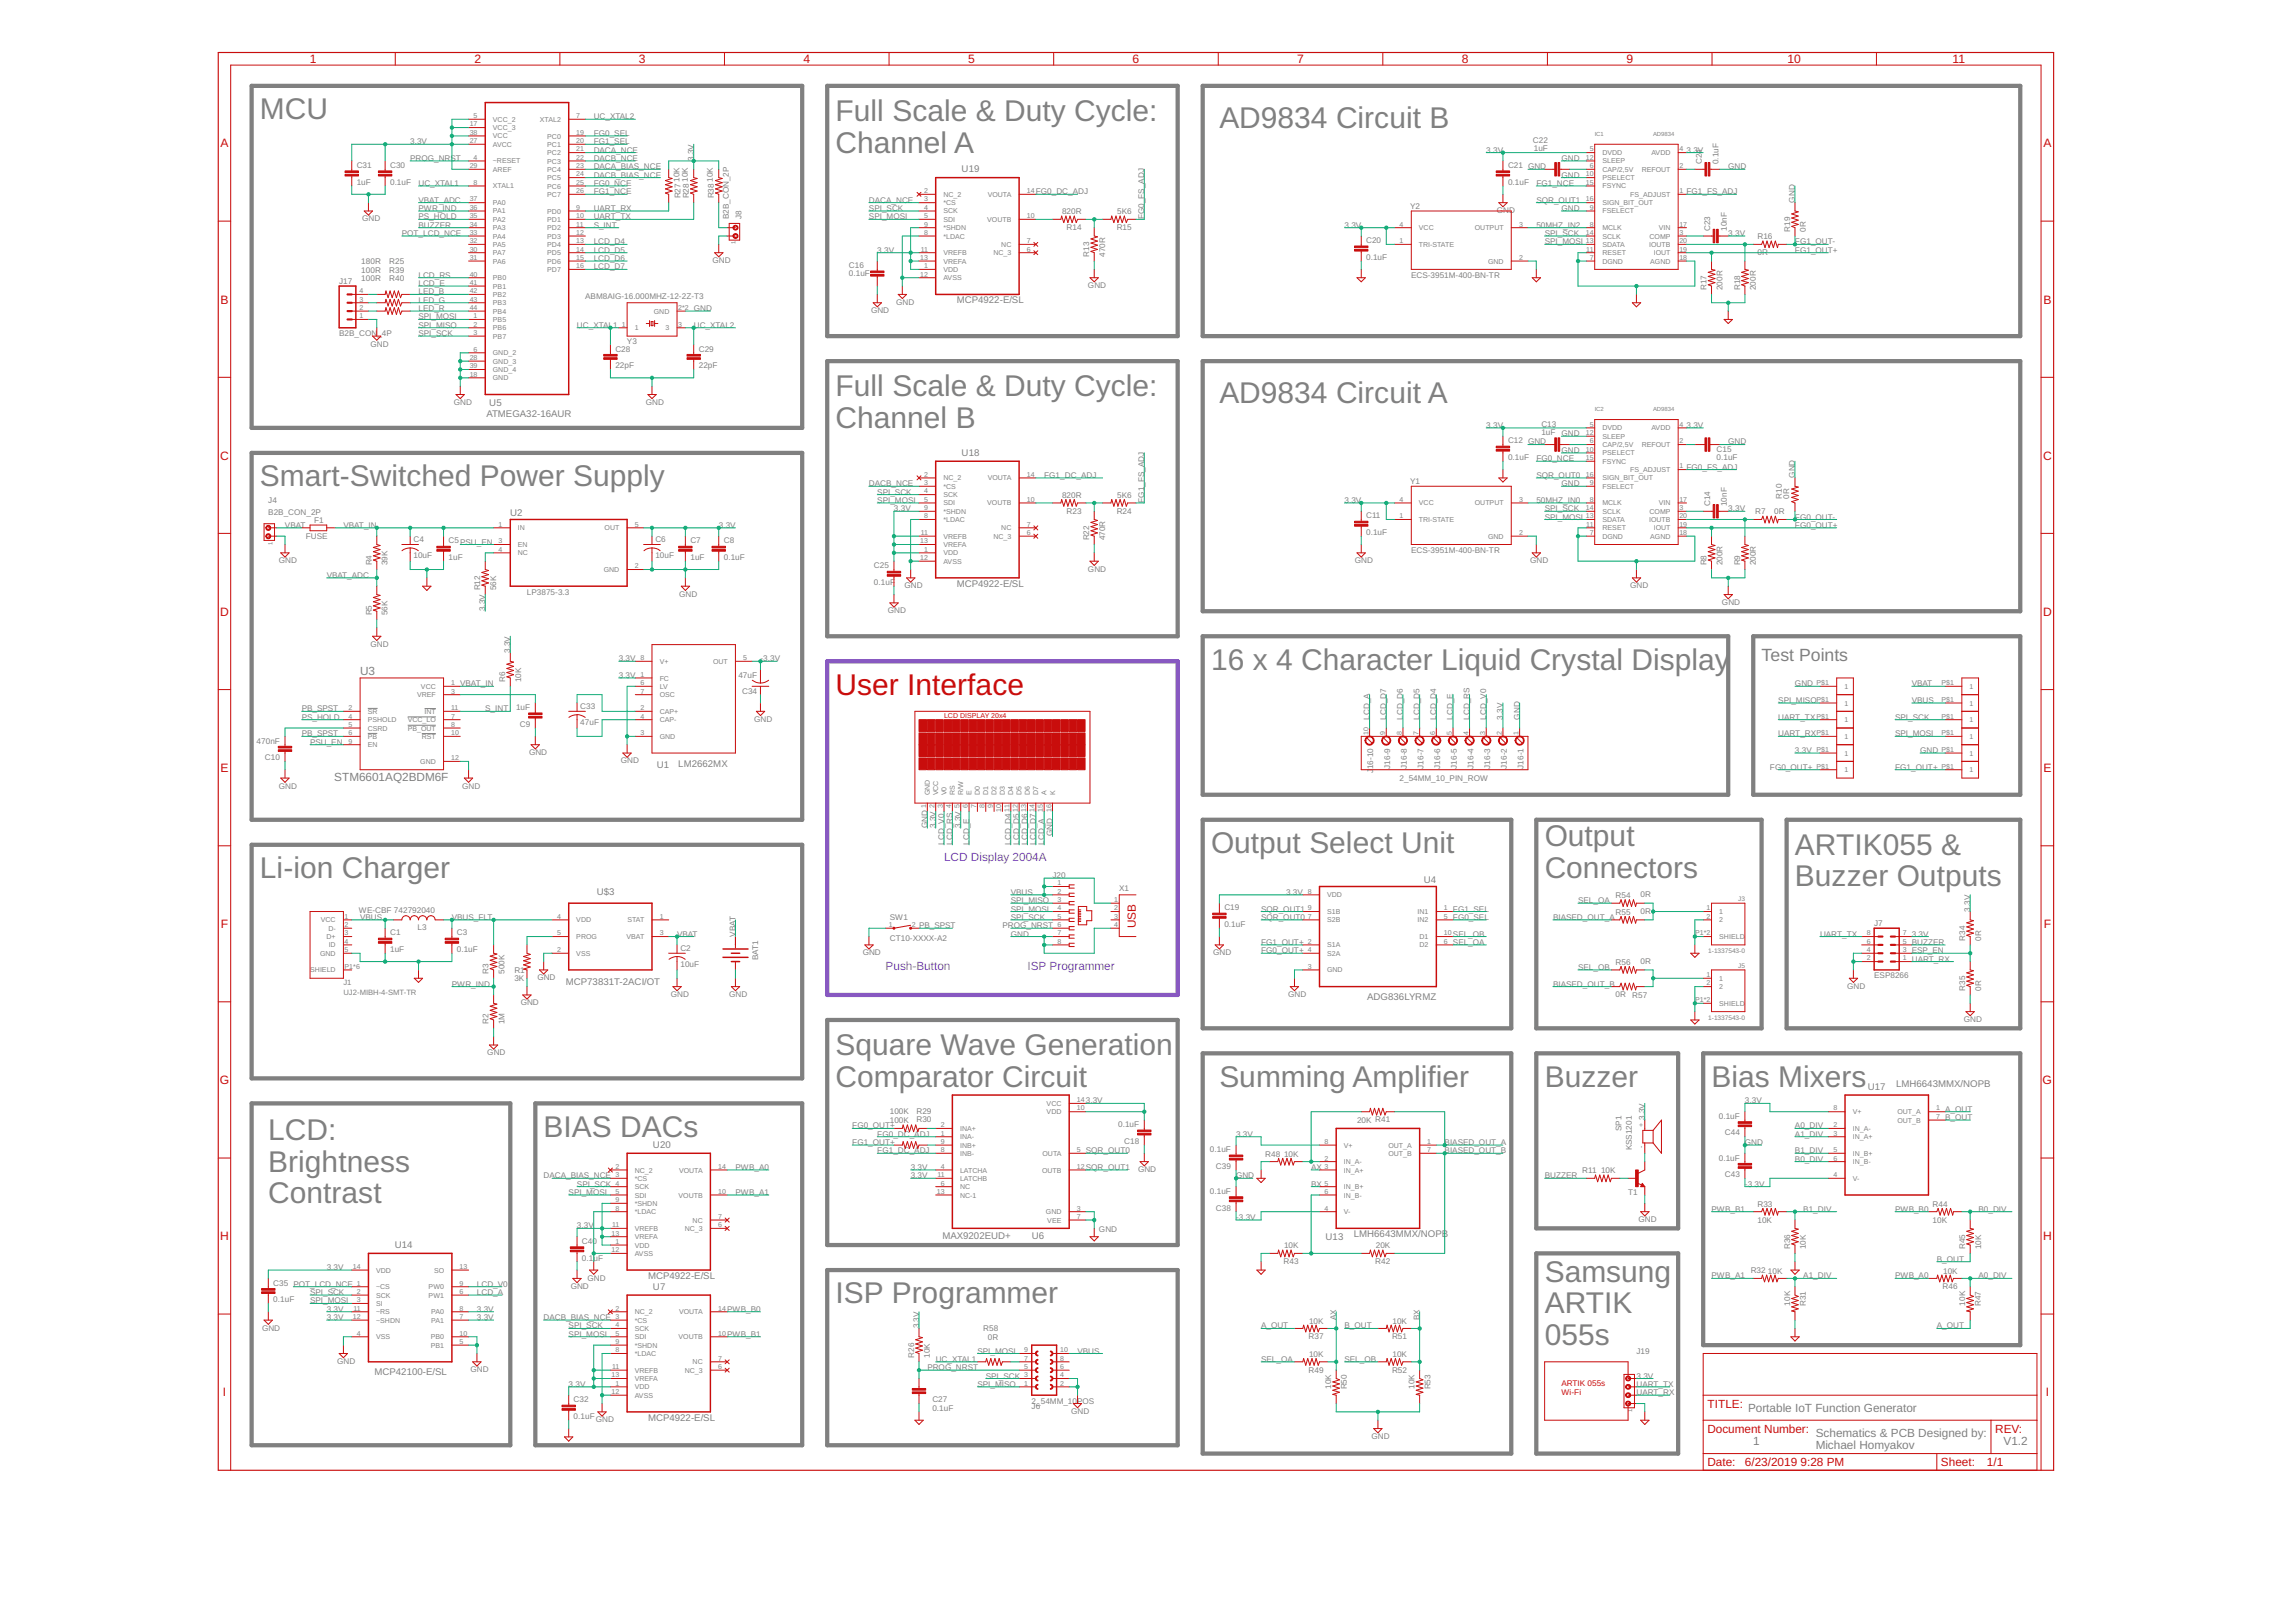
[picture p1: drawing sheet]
<svg xmlns="http://www.w3.org/2000/svg" width="297mm" height="210mm" viewBox="0 0 297 210" stroke-linecap="round" stroke-linejoin="round" font-family="sans-serif">
<defs><g id="words">
<g font-size="3.9" fill="#808080">
<text x="33.6" y="15.4">MCU</text>
<text x="108.1" y="15.6">Full Scale &amp; Duty Cycle:</text>
<text x="157.8" y="16.5">AD9834 Circuit B</text>
<text x="108.1" y="19.7">Channel A</text>
<text x="108.1" y="51.3">Full Scale &amp; Duty Cycle:</text>
<text x="157.8" y="52.1">AD9834 Circuit A</text>
<text x="108.1" y="55.4">Channel B</text>
<text x="33.6" y="62.9">Smart-Switched Power Supply</text>
<text x="156.7" y="86.7">16 x 4 Character Liquid Crystal Display</text>
<text x="33.6" y="113.6">Li-ion Charger</text>
<text x="156.7" y="110.4">Output Select Unit</text>
<text x="199.8" y="109.5">Output</text>
<text x="199.8" y="113.6">Connectors</text>
<text x="232.2" y="110.6">ARTIK055 &amp;</text>
<text x="232.2" y="114.7">Buzzer Outputs</text>
<text x="108.1" y="136.5">Square Wave Generation</text>
<text x="108.1" y="140.6">Comparator Circuit</text>
<text x="157.8" y="140.6">Summing Amplifier</text>
<text x="199.8" y="140.6">Buzzer</text>
<text x="221.4" y="140.6">Bias Mixers</text>
<text x="34.7" y="147.5">LCD:</text>
<text x="70.3" y="147.1">BIAS DACs</text>
<text x="34.7" y="151.6">Brightness</text>
<text x="34.7" y="155.7">Contrast</text>
<text x="199.8" y="165.9">Samsung</text>
<text x="108.1" y="168.7">ISP Programmer</text>
<text x="199.8" y="170">ARTIK</text>
<text x="199.8" y="174.1">055s</text>
</g>
<text font-size="3.9" fill="#c90d0c" x="108.1" y="89.9">User Interface</text>
<text font-size="2.3" fill="#808080" x="227.9" y="85.6">Test Points</text>
<g font-size="1.6" fill="#c90d0c">
<text x="40.1" y="8.2">1</text>
<text x="61.4" y="8.2">2</text>
<text x="82.7" y="8.2">3</text>
<text x="104" y="8.2">4</text>
<text x="125.2" y="8.2">5</text>
<text x="146.5" y="8.2">6</text>
<text x="167.8" y="8.2">7</text>
<text x="189.1" y="8.2">8</text>
<text x="210.4" y="8.2">9</text>
<text x="231.3" y="8.2">10</text>
<text x="252.6" y="8.2">11</text>
<text x="28.5" y="19.1">A</text>
<text x="264.4" y="19.1">A</text>
<text x="28.5" y="39.3">B</text>
<text x="264.4" y="39.3">B</text>
<text x="28.5" y="59.5">C</text>
<text x="264.3" y="59.5">C</text>
<text x="28.5" y="79.7">D</text>
<text x="264.3" y="79.7">D</text>
<text x="28.5" y="99.9">E</text>
<text x="264.4" y="99.9">E</text>
<text x="28.6" y="120.1">F</text>
<text x="264.4" y="120.1">F</text>
<text x="28.4" y="140.3">G</text>
<text x="264.3" y="140.3">G</text>
<text x="28.5" y="160.5">H</text>
<text x="264.3" y="160.5">H</text>
<text x="28.8" y="180.7">I</text>
<text x="264.7" y="180.7">I</text>
</g>
<g font-size="1.5" fill="#808080">
<text x="46.6" y="87.4">U3</text>
<text x="43.2" y="101.1">STM6601AQ2BDM6F</text>
<text x="226.1" y="182.7">Portable IoT Function Generator</text>
<text x="234.9" y="186">Schematics &amp; PCB Designed by:</text>
<text x="226.8" y="187">1</text>
<text x="234.9" y="187.6">Michael Homyakov</text>
<text x="259.2" y="187">V1.2</text>
</g>
<g font-size="1.5" fill="#8252c2">
<text x="122.1" y="111.5">LCD Display 2004A</text>
<text x="114.6" y="125.5">Push-Button</text>
<text x="132.9" y="125.5">ISP Programmer</text>
</g>
<g font-size="1.5" fill="#c90d0c">
<text x="147" y="120.1" transform="rotate(-90 147 120.1)">USB</text>
<text x="220.9" y="182.2">TITLE:</text>
<text x="220.9" y="185.4">Document Number:</text>
<text x="258.1" y="185.4">REV:</text>
<text x="220.9" y="189.7">Date:</text>
<text x="225.7" y="189.7">6/23/2019</text>
<text x="232.9" y="189.7">9:28 PM</text>
<text x="251.1" y="189.7">Sheet:</text>
<text x="257" y="189.7">1/1</text>
</g>
<g font-size="1.2" fill="#808080">
<text x="124.4" y="22.3">U19</text>
<text x="123.8" y="39.3">MCP4922-E/SL</text>
<text x="62.9" y="53.9">ATMEGA32-16AUR</text>
<text x="63.3" y="52.5">U5</text>
<text x="124.4" y="59">U18</text>
<text x="66" y="66.8">U2</text>
<text x="123.8" y="75.9">MCP4922-E/SL</text>
<text x="85" y="99.4">U1</text>
<text x="87.8" y="99.3">LM2662MX</text>
<text x="77.2" y="115.8">U$3</text>
<text x="184.2" y="114.3">U4</text>
<text x="73.2" y="127.4">MCP73831T-2ACI/OT</text>
<text x="176.9" y="129.4">ADG836LYRMZ</text>
<text x="241.6" y="141.1">U17</text>
<text x="245.3" y="140.7">LMH6643MMX/NOPB</text>
<text x="84.5" y="148.5">U20</text>
<text x="51.1" y="161.5">U14</text>
<text x="121.9" y="160.3">MAX9202EUD+</text>
<text x="133.5" y="160.3">U6</text>
<text x="171.5" y="160.5">U13</text>
<text x="175.1" y="160.1">LMH6643MMX/NOPB</text>
<text x="83.8" y="165.5">MCP4922-E/SL</text>
<text x="84.5" y="166.9">U7</text>
<text x="48.4" y="178">MCP42100-E/SL</text>
<text x="83.8" y="183.9">MCP4922-E/SL</text>
</g>
<g font-size="1.1" fill="#808080">
<text x="76.8" y="15.4">UC_XTAL2</text>
<text x="76.8" y="17.6">FG0_SEL</text>
<text x="46.2" y="23.9">1uF</text>
<text x="46.2" y="21.7">C31</text>
<text x="50.5" y="23.9">0.1uF</text>
<text x="50.5" y="21.7">C30</text>
<text x="53.1" y="18.7">3.3V</text>
<text x="53.1" y="20.8">PROG_NRST</text>
<text x="76.8" y="18.7">FG1_SEL</text>
<text x="76.8" y="19.7">DACA_NCE</text>
<text x="76.8" y="20.8">DACB_NCE</text>
<text x="76.8" y="21.9">DACA_BIAS_NCE</text>
<text x="76.8" y="23">DACB_BIAS_NCE</text>
<text x="87.9" y="23.5" transform="rotate(-90 87.9 23.5)">10K</text>
<text x="89" y="23.5" transform="rotate(-90 89 23.5)">10K</text>
<text x="89.8" y="20.8" transform="rotate(-90 89.8 20.8)">3.3V</text>
<text x="92.2" y="23.5" transform="rotate(-90 92.2 23.5)">10K</text>
<text x="192.3" y="19.7">3.3V</text>
<text x="195.1" y="23.9">0.1uF</text>
<text x="195.1" y="21.7">C21 GND</text>
<text x="198.3" y="18.5">C22</text>
<text x="198.4" y="19.6">1uF</text>
<text x="202" y="20.8">GND</text>
<text x="202" y="23">GND</text>
<text x="218.2" y="19.7">3.3V</text>
<text x="220.2" y="21.3" transform="rotate(-90 220.2 21.3)">C24</text>
<text x="222.3" y="21.3" transform="rotate(-90 222.3 21.3)">0.1uF</text>
<text x="223.6" y="21.9">GND</text>
<text x="46.9" y="28.7">GND</text>
<text x="54.1" y="24.1">UC_XTAL1</text>
<text x="54.1" y="27.3">PWR_IND</text>
<text x="54.1" y="26.2">VBAT_ADC</text>
<text x="54.1" y="28.4">PS_HOLD</text>
<text x="54.1" y="29.5">BUZZER</text>
<text x="76.8" y="27.3">UART_RX</text>
<text x="76.8" y="28.4">UART_TX</text>
<text x="76.8" y="29.5">S_INT</text>
<text x="76.8" y="24.1">FG0_NCE</text>
<text x="76.8" y="25.1">FG1_NCE</text>
<text x="88" y="25.7" transform="rotate(-90 88 25.7)">R27</text>
<text x="89.1" y="25.7" transform="rotate(-90 89.1 25.7)">R28</text>
<text x="92.4" y="25.7" transform="rotate(-90 92.4 25.7)">R38</text>
<text x="94.3" y="28.4" transform="rotate(-90 94.3 28.4)">B2B_CON_2P</text>
<text x="95.9" y="28.4" transform="rotate(-90 95.9 28.4)">J8</text>
<text x="112.4" y="27.3">SPI_SCK</text>
<text x="112.4" y="28.4">SPI_MOSI</text>
<text x="112.4" y="26.2">DACA_NCE</text>
<text x="134" y="25.1">FG0_DC_ADJ</text>
<text x="137.4" y="27.7">820R</text>
<text x="138" y="29.8">R14</text>
<text x="144.5" y="29.8">R15</text>
<text x="144.5" y="27.7">5K6</text>
<text x="148" y="28.4" transform="rotate(-90 148 28.4)">FG0_FS_ADJ</text>
<text x="173.9" y="29.5">3.3V</text>
<text x="182.4" y="27.1">Y2</text>
<text x="193.6" y="27.6">GND</text>
<text x="198.8" y="26.2">SQR_OUT1</text>
<text x="198.8" y="29.5">50MHZ_IN2</text>
<text x="198.8" y="24.1">FG1_NCE</text>
<text x="202" y="27.3">GND</text>
<text x="218.2" y="25.1">FG1_FS_ADJ</text>
<text x="221.3" y="29.9" transform="rotate(-90 221.3 29.9)">C23</text>
<text x="223.4" y="29.9" transform="rotate(-90 223.4 29.9)">10nF</text>
<text x="232.2" y="26.2" transform="rotate(-90 232.2 26.2)">GND</text>
<text x="46.7" y="34.2">180R</text>
<text x="46.7" y="35.3">100R</text>
<text x="50.4" y="34.2">R25</text>
<text x="50.4" y="35.3">R39</text>
<text x="52" y="30.5">POT_LCD_NCE</text>
<text x="54.1" y="35.9">LCD_RS</text>
<text x="76.8" y="31.6">LCD_D4</text>
<text x="76.8" y="32.7">LCD_D5</text>
<text x="76.8" y="33.8">LCD_D6</text>
<text x="76.8" y="34.9">LCD_D7</text>
<text x="92.2" y="34">GND</text>
<text x="109.8" y="35.8">0.1uF</text>
<text x="109.8" y="34.7">C16</text>
<text x="113.5" y="32.7">3.3V</text>
<text x="140.9" y="33.2" transform="rotate(-90 140.9 33.2)">R13</text>
<text x="143" y="33.2" transform="rotate(-90 143 33.2)">470R</text>
<text x="176.7" y="33.6">0.1uF</text>
<text x="176.7" y="31.5">C20</text>
<text x="182.6" y="36">ECS-3951M-400-BN-TR</text>
<text x="199.8" y="30.5">SPI_SCK</text>
<text x="199.8" y="31.6">SPI_MOSI</text>
<text x="223.6" y="30.5">3.3V</text>
<text x="227.4" y="33">0R</text>
<text x="227.4" y="31">R16</text>
<text x="231.6" y="30" transform="rotate(-90 231.6 30)">R19</text>
<text x="232.2" y="31.6">FG1_OUT-</text>
<text x="232.2" y="32.7">FG1_OUT+</text>
<text x="233.6" y="30" transform="rotate(-90 233.6 30)">0R</text>
<text x="43.9" y="36.7">J17</text>
<text x="46.7" y="36.4">100R</text>
<text x="50.4" y="36.4">R40</text>
<text x="54.1" y="41.3">SPI_MOSI</text>
<text x="54.1" y="40.3">LED_R</text>
<text x="54.1" y="39.2">LED_G</text>
<text x="54.1" y="38.1">LED_B</text>
<text x="54.1" y="37">LCD_E</text>
<text x="75.7" y="38.7">ABM8AIG-16.000MHZ-12-2Z-T3</text>
<text x="89.8" y="40.3">GND</text>
<text x="112.7" y="40.5">GND</text>
<text x="115.9" y="39.4">GND</text>
<text x="140.8" y="37.3">GND</text>
<text x="220.8" y="37.6" transform="rotate(-90 220.8 37.6)">R17</text>
<text x="222.8" y="37.6" transform="rotate(-90 222.8 37.6)">200R</text>
<text x="225.1" y="37.6" transform="rotate(-90 225.1 37.6)">R18</text>
<text x="227.1" y="37.6" transform="rotate(-90 227.1 37.6)">200R</text>
<text x="43.9" y="43.5">B2B_CON_4P</text>
<text x="47.9" y="44.8">GND</text>
<text x="54.1" y="43.5">SPI_SCK</text>
<text x="54.1" y="42.4">SPI_MISO</text>
<text x="74.6" y="42.4">UC_XTAL1</text>
<text x="79.6" y="47.6">22pF</text>
<text x="79.6" y="45.5">C28</text>
<text x="81.1" y="44.5">Y3</text>
<text x="89.8" y="42.4">UC_XTAL2</text>
<text x="90.4" y="47.6">22pF</text>
<text x="90.4" y="45.5">C29</text>
<text x="58.7" y="52.4">GND</text>
<text x="83.5" y="52.4">GND</text>
<text x="192.3" y="55.4">3.3V</text>
<text x="195.1" y="59.5">0.1uF</text>
<text x="195.1" y="57.4">C12 GND</text>
<text x="198.8" y="59.7">FG0_NCE</text>
<text x="199.4" y="56.3">1uF</text>
<text x="199.4" y="55.2">C13</text>
<text x="202" y="56.4">GND</text>
<text x="202" y="58.6">GND</text>
<text x="218.2" y="55.4">3.3V</text>
<text x="222.1" y="59.5">0.1uF</text>
<text x="222.1" y="58.4">C15</text>
<text x="223.6" y="57.5">GND</text>
<text x="34.7" y="65.1">J4</text>
<text x="112.4" y="62.9">DACB_NCE</text>
<text x="113.5" y="64">SPI_SCK</text>
<text x="113.5" y="65.1">SPI_MOSI</text>
<text x="135.1" y="61.8">FG1_DC_ADJ</text>
<text x="137.4" y="64.4">820R</text>
<text x="144.5" y="64.4">5K6</text>
<text x="148" y="65.1" transform="rotate(-90 148 65.1)">FG1_FS_ADJ</text>
<text x="173.9" y="65.1">3.3V</text>
<text x="182.4" y="62.7">Y1</text>
<text x="198.8" y="65.1">50MHZ_IN0</text>
<text x="198.8" y="61.8">SQR_OUT0</text>
<text x="202" y="62.9">GND</text>
<text x="218.2" y="60.8">FG0_FS_ADJ</text>
<text x="221.3" y="65.5" transform="rotate(-90 221.3 65.5)">C14</text>
<text x="223.4" y="65.5" transform="rotate(-90 223.4 65.5)">10nF</text>
<text x="230.5" y="64.5" transform="rotate(-90 230.5 64.5)">R10</text>
<text x="231.5" y="64.5" transform="rotate(-90 231.5 64.5)">0R</text>
<text x="232.2" y="61.8" transform="rotate(-90 232.2 61.8)">GND</text>
<text x="34.7" y="66.7">B2B_CON_2P</text>
<text x="36.9" y="68.3">VBAT</text>
<text x="39.6" y="69.7">FUSE</text>
<text x="40.6" y="67.7">F1</text>
<text x="44.4" y="68.3">VBAT_IN</text>
<text x="53.5" y="70.2">C4</text>
<text x="58" y="70.3">C5PSU_EN</text>
<text x="84.8" y="70.2">C6</text>
<text x="89.3" y="70.3">C7</text>
<text x="93" y="68.3">3.3V</text>
<text x="93.6" y="70.3">C8</text>
<text x="115.7" y="66.2">3.3V</text>
<text x="138" y="66.5">R23</text>
<text x="140.9" y="69.9" transform="rotate(-90 140.9 69.9)">R22</text>
<text x="143" y="69.9" transform="rotate(-90 143 69.9)">470R</text>
<text x="144.5" y="66.5">R24</text>
<text x="176.7" y="69.2">0.1uF</text>
<text x="176.7" y="67.1">C11</text>
<text x="182.6" y="71.6">ECS-3951M-400-BN-TR</text>
<text x="199.8" y="66.2">SPI_SCK</text>
<text x="199.8" y="67.2">SPI_MOSI</text>
<text x="223.6" y="66.2">3.3V</text>
<text x="227.1" y="66.5">R7</text>
<text x="229.5" y="66.5">0R</text>
<text x="232.2" y="67.2">FG0_OUT-</text>
<text x="232.2" y="68.3">FG0_OUT+</text>
<text x="36.1" y="72.9">GND</text>
<text x="42.3" y="74.8">VBAT_ADC</text>
<text x="48.1" y="73.2" transform="rotate(-90 48.1 73.2)">R4</text>
<text x="50.1" y="73.2" transform="rotate(-90 50.1 73.2)">39K</text>
<text x="53.5" y="72.3">10uF</text>
<text x="58" y="72.5">1uF</text>
<text x="62.1" y="76.4" transform="rotate(-90 62.1 76.4)">R12</text>
<text x="64.2" y="76.4" transform="rotate(-90 64.2 76.4)">56K</text>
<text x="68.2" y="76.9">LP3875-3.3</text>
<text x="84.8" y="72.3">10uF</text>
<text x="87.9" y="77.2">GND</text>
<text x="89.3" y="72.5">1uF</text>
<text x="93.6" y="72.5">0.1uF</text>
<text x="113.1" y="75.7">0.1uF</text>
<text x="113.1" y="73.5">C25</text>
<text x="117" y="76.1">GND</text>
<text x="140.8" y="74">GND</text>
<text x="175.3" y="72.9">GND</text>
<text x="198" y="72.9">GND</text>
<text x="210.9" y="76.1">GND</text>
<text x="220.8" y="73.2" transform="rotate(-90 220.8 73.2)">R8</text>
<text x="222.8" y="73.2" transform="rotate(-90 222.8 73.2)">200R</text>
<text x="225.1" y="73.2" transform="rotate(-90 225.1 73.2)">R9</text>
<text x="227.1" y="73.2" transform="rotate(-90 227.1 73.2)">200R</text>
<text x="47.9" y="83.7">GND</text>
<text x="48.1" y="79.6" transform="rotate(-90 48.1 79.6)">R5</text>
<text x="50.1" y="79.6" transform="rotate(-90 50.1 79.6)">56K</text>
<text x="62.8" y="79.1" transform="rotate(-90 62.8 79.1)">3.3V</text>
<text x="114.8" y="79.4">GND</text>
<text x="222.8" y="78.3">GND</text>
<text x="59.5" y="88.8">VBAT_IN</text>
<text x="65.4" y="88.3" transform="rotate(-90 65.4 88.3)">R6</text>
<text x="66" y="84.5" transform="rotate(-90 66 84.5)">3.3V</text>
<text x="67.4" y="88.3" transform="rotate(-90 67.4 88.3)">10K</text>
<text x="80" y="85.6">3.3V</text>
<text x="80" y="87.7">3.3V</text>
<text x="95.5" y="87.8">47uF</text>
<text x="96" y="89.9">C34</text>
<text x="98.4" y="85.6">-3.3V</text>
<text x="232.2" y="88.8">GND</text>
<text x="247.3" y="88.8">VBAT</text>
<text x="39" y="95.3">PB_SPST</text>
<text x="39" y="92.1">PB_SPST</text>
<text x="39" y="93.1">PS_HOLD</text>
<text x="62.8" y="92.1">S_INT</text>
<text x="66.8" y="91.9">1uF</text>
<text x="67.2" y="94.1">C9</text>
<text x="75.1" y="93.8">47uF</text>
<text x="75.1" y="91.8">C33</text>
<text x="97.6" y="93.4">GND</text>
<text x="177.2" y="93.1" transform="rotate(-90 177.2 93.1)">LCD_A</text>
<text x="179.3" y="93.1" transform="rotate(-90 179.3 93.1)">LCD_D7</text>
<text x="181.5" y="93.1" transform="rotate(-90 181.5 93.1)">LCD_D6</text>
<text x="183.7" y="93.1" transform="rotate(-90 183.7 93.1)">LCD_D5</text>
<text x="185.8" y="93.1" transform="rotate(-90 185.8 93.1)">LCD_D4</text>
<text x="188" y="93.1" transform="rotate(-90 188 93.1)">LCD_E</text>
<text x="190.1" y="93.1" transform="rotate(-90 190.1 93.1)">LCD_RS</text>
<text x="192.3" y="93.1" transform="rotate(-90 192.3 93.1)">LCD_V0</text>
<text x="194.4" y="93.1" transform="rotate(-90 194.4 93.1)">3.3V</text>
<text x="196.6" y="93.1" transform="rotate(-90 196.6 93.1)">GND</text>
<text x="230.1" y="95.3">UART_RX</text>
<text x="230.1" y="93.1">UART_TX</text>
<text x="230.1" y="91">SPI_MISO</text>
<text x="245.2" y="93.1">SPI_SCK</text>
<text x="245.2" y="95.3">SPI_MOSI</text>
<text x="247.3" y="91">VBUS</text>
<text x="33.2" y="96.2">470nF</text>
<text x="34.3" y="98.4">C10</text>
<text x="40.1" y="96.4">PSU_EN</text>
<text x="68.4" y="97.7">GND</text>
<text x="80.3" y="98.8">GND</text>
<text x="177.7" y="100.1" transform="rotate(-90 177.7 100.1)">J</text>
<text x="177.7" y="99.5" transform="rotate(-90 177.7 99.5)">16-10</text>
<text x="179.8" y="99.5" transform="rotate(-90 179.8 99.5)">J16-9</text>
<text x="181.1" y="101">2_54MM_10_PIN_ROW</text>
<text x="182" y="99.5" transform="rotate(-90 182 99.5)">J16-8</text>
<text x="184.1" y="99.5" transform="rotate(-90 184.1 99.5)">J16-7</text>
<text x="186.3" y="99.5" transform="rotate(-90 186.3 99.5)">J16-6</text>
<text x="188.5" y="99.5" transform="rotate(-90 188.5 99.5)">J16-5</text>
<text x="190.6" y="99.5" transform="rotate(-90 190.6 99.5)">J16-4</text>
<text x="192.8" y="99.5" transform="rotate(-90 192.8 99.5)">J16-3</text>
<text x="194.9" y="99.5" transform="rotate(-90 194.9 99.5)">J16-2</text>
<text x="197.1" y="99.5" transform="rotate(-90 197.1 99.5)">J16-1</text>
<text x="229" y="99.6">FG0_OUT+</text>
<text x="232.2" y="97.5">3.3V</text>
<text x="245.2" y="99.6">FG1_OUT+</text>
<text x="248.4" y="97.5">GND</text>
<text x="36.1" y="102">GND</text>
<text x="59.8" y="102">GND</text>
<text x="120" y="107.2" transform="rotate(-90 120 107.2)">GND</text>
<text x="121.1" y="107.2" transform="rotate(-90 121.1 107.2)">3.3V</text>
<text x="124.3" y="107.2" transform="rotate(-90 124.3 107.2)">3.3V</text>
<text x="122.1" y="109.3" transform="rotate(-90 122.1 109.3)">LCD_V0</text>
<text x="123.2" y="109.3" transform="rotate(-90 123.2 109.3)">LCD_RS</text>
<text x="125.4" y="109.3" transform="rotate(-90 125.4 109.3)">LCD_E</text>
<text x="130.8" y="109.3" transform="rotate(-90 130.8 109.3)">LCD_D4</text>
<text x="131.8" y="109.3" transform="rotate(-90 131.8 109.3)">LCD_D5</text>
<text x="132.9" y="109.3" transform="rotate(-90 132.9 109.3)">LCD_D6</text>
<text x="134" y="109.3" transform="rotate(-90 134 109.3)">LCD_D7</text>
<text x="135.1" y="109.3" transform="rotate(-90 135.1 109.3)">LCD_A</text>
<text x="136.2" y="108.2" transform="rotate(-90 136.2 108.2)">GND</text>
<text x="136.2" y="113.6">J20</text>
<text x="46.4" y="118.2">WE-CBF 742792040</text>
<text x="46.6" y="119">VBUS</text>
<text x="58.5" y="119">VBUS_FLT</text>
<text x="115.1" y="119">SW1</text>
<text x="130.8" y="115.8">VBUS</text>
<text x="130.8" y="119">SPI_SCK</text>
<text x="130.8" y="116.9">SPI_MISO</text>
<text x="130.8" y="118">SPI_MOSI</text>
<text x="144.8" y="115.3">X1</text>
<text x="158.4" y="120">0.1uF</text>
<text x="158.4" y="117.8">C19</text>
<text x="163.1" y="119">SQR_OUT0</text>
<text x="163.1" y="118">SQR_OUT1</text>
<text x="166.4" y="115.8">3.3V</text>
<text x="188" y="119">FG0_SEL</text>
<text x="188" y="118">FG1_SEL</text>
<text x="200.9" y="119">BIASED_OUT_A</text>
<text x="204.2" y="116.9">SEL_OA</text>
<text x="209" y="116.2">R54</text>
<text x="209" y="118.4">R55</text>
<text x="212.3" y="116.1">0R</text>
<text x="212.3" y="118.3">0R</text>
<text x="242.5" y="119.8">J7</text>
<text x="254.9" y="118" transform="rotate(-90 254.9 118)">3.3V</text>
<text x="50.5" y="123.2">1uF</text>
<text x="50.5" y="121">C1</text>
<text x="54" y="120.3">L3</text>
<text x="59.1" y="123.2">0.1uF</text>
<text x="59.1" y="121">C3</text>
<text x="66.6" y="126">R1</text>
<text x="87.6" y="121.2">VBAT</text>
<text x="88" y="125.1">10uF</text>
<text x="88" y="123.1">C2</text>
<text x="95.2" y="121.2" transform="rotate(-90 95.2 121.2)">VBAT</text>
<text x="98.1" y="124.3" transform="rotate(-90 98.1 124.3)">BAT1</text>
<text x="111.6" y="123.6">GND</text>
<text x="115.1" y="121.7">CT10-XXXX-A2</text>
<text x="118.9" y="120.1">PB_SPST</text>
<text x="129.7" y="120.1">PROG_NRST</text>
<text x="130.8" y="121.2">GND</text>
<text x="156.9" y="123.6">GND</text>
<text x="163.1" y="123.4">FG0_OUT+</text>
<text x="163.1" y="122.3">FG1_OUT+</text>
<text x="188" y="121.2">SEL_OB</text>
<text x="188" y="122.3">SEL_OA</text>
<text x="204.2" y="125.5">SEL_OB</text>
<text x="209" y="124.9">R56</text>
<text x="212.3" y="124.8">0R</text>
<text x="235.5" y="121.2">UART_TX</text>
<text x="247.3" y="121.2">3.3V</text>
<text x="247.3" y="124.4">UART_RX</text>
<text x="247.3" y="123.4">ESP_EN</text>
<text x="247.3" y="122.3">BUZZER</text>
<text x="254.2" y="121.7" transform="rotate(-90 254.2 121.7)">R34</text>
<text x="256.3" y="121.7" transform="rotate(-90 256.3 121.7)">0R</text>
<text x="58.5" y="127.7">PWR_IND</text>
<text x="63.2" y="126.1" transform="rotate(-90 63.2 126.1)">R3</text>
<text x="65.3" y="126.1" transform="rotate(-90 65.3 126.1)">500K</text>
<text x="66.6" y="126.9">3K</text>
<text x="67.4" y="130.1">GND</text>
<text x="69.5" y="126.9">GND</text>
<text x="86.8" y="129">GND</text>
<text x="94.3" y="129">GND</text>
<text x="166.7" y="129">GND</text>
<text x="200.9" y="127.7">BIASED_OUT_B</text>
<text x="209" y="129.1">0R</text>
<text x="211.2" y="129.2">R57</text>
<text x="239" y="127.9">GND</text>
<text x="242.5" y="126.6">ESP8266</text>
<text x="254.2" y="128.2" transform="rotate(-90 254.2 128.2)">R35</text>
<text x="256.3" y="128.2" transform="rotate(-90 256.3 128.2)">0R</text>
<text x="63" y="136.6">GND</text>
<text x="63.2" y="132.5" transform="rotate(-90 63.2 132.5)">R2</text>
<text x="65.3" y="132.5" transform="rotate(-90 65.3 132.5)">1M</text>
<text x="254.1" y="132.3">GND</text>
<text x="140.5" y="142.8">3.3V</text>
<text x="225.7" y="142.8">3.3V</text>
<text x="251.6" y="143.9">A_OUT</text>
<text x="110.3" y="146">FG0_OUT+</text>
<text x="110.3" y="148.2">FG1_OUT+</text>
<text x="113.5" y="147.1">FG0_DC_ADJ</text>
<text x="113.5" y="149.3">FG1_DC_ADJ</text>
<text x="115.1" y="144.2">100K</text>
<text x="115.1" y="145.3">100K</text>
<text x="118.6" y="144.2">R29</text>
<text x="118.6" y="145.3">R30</text>
<text x="140.5" y="149.3">SQR_OUT0</text>
<text x="144.7" y="145.9">0.1uF</text>
<text x="145.4" y="148">C18</text>
<text x="156.5" y="149.1">0.1uF</text>
<text x="159.9" y="147.1">3.3V</text>
<text x="163.7" y="149.7">R48</text>
<text x="166.1" y="149.7">10K</text>
<text x="175.6" y="145.3">20K R41</text>
<text x="186.9" y="149.3">BIASED_OUT_B</text>
<text x="186.9" y="148.2">BIASED_OUT_A</text>
<text x="209.8" y="146.4" transform="rotate(-90 209.8 146.4)">SP1</text>
<text x="211.1" y="148.9" transform="rotate(-90 211.1 148.9)">KSS1201</text>
<text x="212.8" y="144.9" transform="rotate(-90 212.8 144.9)">3.3V</text>
<text x="222.4" y="144.8">0.1uF</text>
<text x="223.2" y="146.9">C44</text>
<text x="225.7" y="148.2">GND</text>
<text x="232.2" y="147.1">A1_DIV</text>
<text x="232.2" y="149.3">B1_DIV</text>
<text x="232.2" y="146">A0_DIV</text>
<text x="251.6" y="144.9">B_OUT</text>
<text x="70.3" y="152.5">DACA_BIAS_NCE</text>
<text x="73.6" y="154.7">SPI_MOSI</text>
<text x="74.6" y="153.6">SPI_SCK</text>
<text x="95.2" y="154.7">PWB_A1</text>
<text x="95.2" y="151.4">PWB_A0</text>
<text x="117.8" y="152.5">3.3V</text>
<text x="117.8" y="151.4">3.3V</text>
<text x="140.5" y="151.4">SQR_OUT1</text>
<text x="147.2" y="151.7">GND</text>
<text x="156.5" y="154.5">0.1uF</text>
<text x="157.3" y="151.3">C39</text>
<text x="159.9" y="152.5">GND</text>
<text x="169.6" y="151.4">AX</text>
<text x="169.6" y="153.6">BX</text>
<text x="199.8" y="152.5">BUZZER</text>
<text x="204.7" y="151.9">R11</text>
<text x="207.1" y="151.9">10K</text>
<text x="210.6" y="154.7">T1</text>
<text x="222.4" y="150.2">0.1uF</text>
<text x="223.2" y="152.3">C43</text>
<text x="225.7" y="153.6">-3.3V</text>
<text x="232.2" y="150.3">B0_DIV</text>
<text x="74.6" y="159">3.3V</text>
<text x="75.3" y="161">C40</text>
<text x="142.2" y="159.5">GND</text>
<text x="157.3" y="156.7">C38</text>
<text x="159.9" y="157.9">-3.3V</text>
<text x="166.1" y="161.6">10K</text>
<text x="178" y="161.6">20K</text>
<text x="212" y="158.2">GND</text>
<text x="221.4" y="156.8">PWB_B1</text>
<text x="227.4" y="158.2">10K</text>
<text x="227.4" y="156.2">R33</text>
<text x="231.6" y="161.7" transform="rotate(-90 231.6 161.7)">R36</text>
<text x="233.3" y="156.8">B1_DIV</text>
<text x="233.6" y="161.7" transform="rotate(-90 233.6 161.7)">10K</text>
<text x="245.2" y="156.8">PWB_B0</text>
<text x="250" y="158.2">10K</text>
<text x="250" y="156.2">R44</text>
<text x="254.2" y="161.7" transform="rotate(-90 254.2 161.7)">R45</text>
<text x="256" y="156.8">B0_DIV</text>
<text x="256.3" y="161.7" transform="rotate(-90 256.3 161.7)">10K</text>
<text x="35.4" y="166.4">C35 POT_LCD_NCE</text>
<text x="40.1" y="167.6">SPI_SCK</text>
<text x="42.3" y="164.4">3.3V</text>
<text x="61.7" y="166.5">LCD_V0</text>
<text x="61.7" y="167.6">LCD_A</text>
<text x="73.8" y="166.8">GND</text>
<text x="75.3" y="163.1">0.1uF</text>
<text x="76" y="165.7">GND</text>
<text x="166.1" y="163.6">R43</text>
<text x="177.9" y="163.6">R42</text>
<text x="221.4" y="165.4">PWB_A1</text>
<text x="226.5" y="164.7">R32</text>
<text x="228.7" y="164.8">10K</text>
<text x="233.3" y="165.4">A1_DIV</text>
<text x="245.2" y="165.4">PWB_A0</text>
<text x="250.6" y="163.3">B_OUT</text>
<text x="251.3" y="166.8">R46</text>
<text x="251.4" y="164.8">10K</text>
<text x="256" y="165.4">A0_DIV</text>
<text x="33.9" y="172.2">GND</text>
<text x="35.4" y="168.5">0.1uF</text>
<text x="40.1" y="168.7">SPI_MOSI</text>
<text x="42.3" y="169.8">3.3V</text>
<text x="42.3" y="170.8">3.3V</text>
<text x="61.7" y="169.8">3.3V</text>
<text x="61.7" y="170.8">3.3V</text>
<text x="70.3" y="170.8">DACB_BIAS_NCE</text>
<text x="73.6" y="171.9">SPI_SCK</text>
<text x="73.6" y="173">SPI_MOSI</text>
<text x="94.1" y="173">PWB_B1</text>
<text x="94.1" y="169.8">PWB_B0</text>
<text x="118.9" y="171.9" transform="rotate(-90 118.9 171.9)">3.3V</text>
<text x="127.2" y="172.2">R58</text>
<text x="127.8" y="173.4">0R</text>
<text x="163.1" y="171.9">A_OUT</text>
<text x="169.3" y="173.3">R37</text>
<text x="169.4" y="171.3">10K</text>
<text x="172.9" y="170.8" transform="rotate(-90 172.9 170.8)">AX</text>
<text x="173.9" y="171.9">B_OUT</text>
<text x="180.1" y="173.3">R51</text>
<text x="180.2" y="171.3">10K</text>
<text x="183.7" y="170.8" transform="rotate(-90 183.7 170.8)">BX</text>
<text x="231.6" y="168.9" transform="rotate(-90 231.6 168.9)">10K</text>
<text x="233.6" y="169" transform="rotate(-90 233.6 169)">R31</text>
<text x="250.6" y="171.9">A_OUT</text>
<text x="254.2" y="168.9" transform="rotate(-90 254.2 168.9)">10K</text>
<text x="256.3" y="169" transform="rotate(-90 256.3 169)">R47</text>
<text x="43.6" y="176.5">GND</text>
<text x="60.9" y="177.6">GND</text>
<text x="73.6" y="179.5">3.3V</text>
<text x="118.3" y="175.7" transform="rotate(-90 118.3 175.7)">R26</text>
<text x="120" y="177.3">PROG_NRST</text>
<text x="120.3" y="175.7" transform="rotate(-90 120.3 175.7)">10K</text>
<text x="121.1" y="176.2">UC_XTAL1</text>
<text x="126.5" y="179.5">SPI_MISO</text>
<text x="126.5" y="175.2">SPI_MOSI</text>
<text x="127.5" y="178.4">SPI_SCK</text>
<text x="139.4" y="175.2">VBUS</text>
<text x="163.1" y="176.2">SEL_OA</text>
<text x="169.3" y="177.6">R49</text>
<text x="169.4" y="175.6">10K</text>
<text x="172.2" y="179.7" transform="rotate(-90 172.2 179.7)">10K</text>
<text x="173.9" y="176.2">SEL_OB</text>
<text x="174.3" y="179.8" transform="rotate(-90 174.3 179.8)">R50</text>
<text x="180.1" y="177.6">R52</text>
<text x="180.2" y="175.6">10K</text>
<text x="183" y="179.7" transform="rotate(-90 183 179.7)">10K</text>
<text x="185.1" y="179.8" transform="rotate(-90 185.1 179.8)">R53</text>
<text x="211.7" y="175.2">J19</text>
<text x="211.7" y="178.4">3.3V</text>
<text x="211.7" y="179.5">UART_TX</text>
<text x="74.2" y="183.6">0.1uF</text>
<text x="74.2" y="181.5">C32</text>
<text x="77.1" y="184.1">GND</text>
<text x="120.6" y="182.6">0.1uF</text>
<text x="120.6" y="181.5">C27</text>
<text x="133.5" y="181.6">2_54MM_10POS</text>
<text x="133.5" y="182.4">J6</text>
<text x="138.6" y="183">GND</text>
<text x="211.7" y="180.6">UART_RX</text>
<text x="177.4" y="186.2">GND</text>
</g>
<g font-size="1.1" fill="#c90d0c">
<text x="202" y="179.4">ARTIK 055s</text>
<text x="202" y="180.6">Wi-Fi</text>
</g>
<g font-size="1" fill="#808080">
<text x="44.4" y="127.4">J1</text>
<text x="44.4" y="128.8">UJ2-MIBH-4-SMT-TR</text>
</g>
<g font-size=".9" fill="#808080">
<text x="60.8" y="16.4">17</text>
<text x="60.8" y="17.4">38</text>
<text x="61.3" y="15.3">5</text>
<text x="63.8" y="15.8">VCC_2</text>
<text x="63.8" y="16.8">VCC_3</text>
<text x="63.8" y="17.9">VCC</text>
<text x="69.8" y="15.8">XTAL2</text>
<text x="70.8" y="17.9">PC0</text>
<text x="74.6" y="15.3">7</text>
<text x="74.6" y="17.4">19</text>
<text x="60.8" y="18.5">27</text>
<text x="60.8" y="21.8">29</text>
<text x="61.3" y="20.7">4</text>
<text x="61.3" y="23.9">8</text>
<text x="63.8" y="19">AVCC</text>
<text x="63.8" y="21.2">~RESET</text>
<text x="63.8" y="22.2">AREF</text>
<text x="70.8" y="19">PC1</text>
<text x="70.8" y="20.1">PC2</text>
<text x="70.8" y="21.2">PC3</text>
<text x="70.8" y="22.2">PC4</text>
<text x="70.8" y="23.3">PC5</text>
<text x="74.6" y="18.5">20</text>
<text x="74.6" y="19.6">21</text>
<text x="74.6" y="20.7">22</text>
<text x="74.6" y="21.8">23</text>
<text x="74.6" y="22.8">24</text>
<text x="74.6" y="23.9">25</text>
<text x="205.2" y="20.7">12</text>
<text x="205.2" y="22.8">10</text>
<text x="205.2" y="23.9">15</text>
<text x="205.7" y="19.6">5</text>
<text x="205.7" y="21.8">6</text>
<text x="207.3" y="20.1">DVDD</text>
<text x="207.3" y="21.2">SLEEP</text>
<text x="207.3" y="23.3">PSELECT</text>
<text x="207.3" y="22.2">CAP/2,5V</text>
<text x="212.4" y="22.2">REFOUT</text>
<text x="213.6" y="20.1">AVDD</text>
<text x="217.3" y="19.6">4</text>
<text x="217.3" y="21.8">2</text>
<text x="60.8" y="26.1">37</text>
<text x="60.8" y="27.2">36</text>
<text x="60.8" y="28.2">35</text>
<text x="60.8" y="29.3">34</text>
<text x="63.8" y="24.4">XTAL1</text>
<text x="63.8" y="26.5">PA0</text>
<text x="63.8" y="27.6">PA1</text>
<text x="63.8" y="28.7">PA2</text>
<text x="63.8" y="29.8">PA3</text>
<text x="70.8" y="24.4">PC6</text>
<text x="70.8" y="25.5">PC7</text>
<text x="70.8" y="27.6">PD0</text>
<text x="70.8" y="28.7">PD1</text>
<text x="70.8" y="29.8">PD2</text>
<text x="74.6" y="25">26</text>
<text x="74.6" y="27.2">9</text>
<text x="74.6" y="28.2">10</text>
<text x="74.6" y="29.3">11</text>
<text x="119.6" y="25">2</text>
<text x="119.6" y="26.1">3</text>
<text x="119.6" y="27.2">4</text>
<text x="119.6" y="28.2">5</text>
<text x="119.6" y="29.3">9</text>
<text x="122" y="25.5">NC_2</text>
<text x="122" y="26.5">*CS</text>
<text x="122" y="27.6">SCK</text>
<text x="122" y="28.7">SDI</text>
<text x="122" y="29.8">*SHDN</text>
<text x="127.7" y="28.7">VOUTB</text>
<text x="127.8" y="25.5">VOUTA</text>
<text x="132.8" y="28.2">10</text>
<text x="132.8" y="25">14</text>
<text x="181.1" y="29.3">4</text>
<text x="183.6" y="29.8">VCC</text>
<text x="190.8" y="29.8">OUTPUT</text>
<text x="196.5" y="29.3">3</text>
<text x="205.2" y="26.1">16</text>
<text x="205.7" y="29.3">8</text>
<text x="205.7" y="27.2">9</text>
<text x="207.3" y="29.8">MCLK</text>
<text x="207.3" y="24.4">FSYNC</text>
<text x="207.3" y="26.5">SIGN_BIT_OUT</text>
<text x="207.3" y="27.6">FSELECT</text>
<text x="210.9" y="25.5">FS_ADJUST</text>
<text x="214.6" y="29.8">VIN</text>
<text x="217.3" y="25">1</text>
<text x="217.3" y="29.3">17</text>
<text x="60.8" y="30.4">33</text>
<text x="60.8" y="31.5">32</text>
<text x="60.8" y="32.5">30</text>
<text x="60.8" y="33.6">31</text>
<text x="60.8" y="35.8">40</text>
<text x="63.8" y="30.9">PA4</text>
<text x="63.8" y="31.9">PA5</text>
<text x="63.8" y="33">PA7</text>
<text x="63.8" y="34.1">PA6</text>
<text x="70.8" y="30.9">PD3</text>
<text x="70.8" y="32">PD4</text>
<text x="70.8" y="33">PD5</text>
<text x="70.8" y="34.1">PD6</text>
<text x="70.8" y="35.2">PD7</text>
<text x="74.6" y="30.4">12</text>
<text x="74.6" y="31.5">13</text>
<text x="74.6" y="32.5">14</text>
<text x="74.6" y="33.6">15</text>
<text x="74.6" y="34.7">16</text>
<text x="119" y="33.6">13</text>
<text x="119" y="35.8">12</text>
<text x="119.1" y="32.5">11</text>
<text x="119.6" y="30.4">8</text>
<text x="119.6" y="34.7">1</text>
<text x="122" y="30.9">*LDAC</text>
<text x="122" y="33">VREFB</text>
<text x="122" y="34.1">VREFA</text>
<text x="122" y="35.2">VDD</text>
<text x="128.5" y="33">NC_3</text>
<text x="129.5" y="32">NC</text>
<text x="132.8" y="32.5">6</text>
<text x="132.8" y="31.5">7</text>
<text x="181.1" y="31.5">1</text>
<text x="183.6" y="31.9">TRI-STATE</text>
<text x="192.5" y="34.1">GND</text>
<text x="196.5" y="33.6">2</text>
<text x="205.2" y="30.4">14</text>
<text x="205.2" y="31.5">13</text>
<text x="205.2" y="32.5">11</text>
<text x="205.7" y="33.6">7</text>
<text x="207.3" y="34.1">DGND</text>
<text x="207.3" y="30.9">SCLK</text>
<text x="207.3" y="31.9">SDATA</text>
<text x="207.3" y="33">RESET</text>
<text x="213.3" y="32">IOUTB</text>
<text x="213.4" y="30.9">COMP</text>
<text x="213.5" y="34.1">AGND</text>
<text x="214" y="33">IOUT</text>
<text x="217.3" y="33.6">18</text>
<text x="217.3" y="31.5">20</text>
<text x="217.3" y="32.5">19</text>
<text x="217.3" y="30.4">3</text>
<text x="46.5" y="41.2">1</text>
<text x="46.5" y="40.1">2</text>
<text x="46.5" y="39">3</text>
<text x="46.5" y="37.9">4</text>
<text x="60.8" y="36.9">41</text>
<text x="60.8" y="37.9">42</text>
<text x="60.8" y="39">43</text>
<text x="60.8" y="40.1">44</text>
<text x="61.3" y="41.2">1</text>
<text x="63.8" y="36.3">PB0</text>
<text x="63.8" y="37.3">PB1</text>
<text x="63.8" y="38.4">PB2</text>
<text x="63.8" y="39.5">PB3</text>
<text x="63.8" y="40.6">PB4</text>
<text x="63.8" y="41.7">PB5</text>
<text x="84.6" y="40.6">GND</text>
<text x="87.7" y="40.1">2*2</text>
<text x="122" y="36.3">AVSS</text>
<text x="60.8" y="46.6">28</text>
<text x="60.8" y="47.7">39</text>
<text x="61.3" y="42.3">2</text>
<text x="61.3" y="43.3">3</text>
<text x="61.3" y="45.5">6</text>
<text x="63.8" y="42.7">PB6</text>
<text x="63.8" y="43.8">PB7</text>
<text x="63.8" y="46">GND_2</text>
<text x="63.8" y="47.1">GND_3</text>
<text x="80.5" y="42.3">1</text>
<text x="82.1" y="42.7">1</text>
<text x="86.1" y="42.7">3</text>
<text x="87.7" y="42.3">3</text>
<text x="60.8" y="48.7">18</text>
<text x="63.8" y="48.1">GND_4</text>
<text x="63.8" y="49.2">GND</text>
<text x="205.2" y="56.3">12</text>
<text x="205.2" y="58.5">10</text>
<text x="205.2" y="59.5">15</text>
<text x="205.7" y="55.2">5</text>
<text x="205.7" y="57.4">6</text>
<text x="207.3" y="55.7">DVDD</text>
<text x="207.3" y="56.8">SLEEP</text>
<text x="207.3" y="58.9">PSELECT</text>
<text x="207.3" y="57.8">CAP/2,5V</text>
<text x="212.4" y="57.9">REFOUT</text>
<text x="213.6" y="55.7">AVDD</text>
<text x="217.3" y="55.2">4</text>
<text x="217.3" y="57.4">2</text>
<text x="119.6" y="61.7">2</text>
<text x="119.6" y="62.8">3</text>
<text x="119.6" y="63.8">4</text>
<text x="119.6" y="64.9">5</text>
<text x="122" y="62.2">NC_2</text>
<text x="122" y="63.2">*CS</text>
<text x="122" y="64.3">SCK</text>
<text x="122" y="65.4">SDI</text>
<text x="127.7" y="65.4">VOUTB</text>
<text x="127.8" y="62.2">VOUTA</text>
<text x="132.8" y="64.9">10</text>
<text x="132.8" y="61.7">14</text>
<text x="181.1" y="64.9">4</text>
<text x="183.6" y="65.4">VCC</text>
<text x="190.8" y="65.4">OUTPUT</text>
<text x="196.5" y="64.9">3</text>
<text x="205.2" y="61.7">16</text>
<text x="205.7" y="64.9">8</text>
<text x="205.7" y="62.8">9</text>
<text x="207.3" y="65.4">MCLK</text>
<text x="207.3" y="60">FSYNC</text>
<text x="207.3" y="62.2">SIGN_BIT_OUT</text>
<text x="207.3" y="63.2">FSELECT</text>
<text x="210.9" y="61.1">FS_ADJUST</text>
<text x="214.6" y="65.4">VIN</text>
<text x="217.3" y="60.6">1</text>
<text x="217.3" y="64.9">17</text>
<text x="64.5" y="68.2">1</text>
<text x="64.5" y="70.3">3</text>
<text x="64.5" y="71.4">4</text>
<text x="67" y="68.6">IN</text>
<text x="67" y="70.8">EN</text>
<text x="67" y="71.9">NC</text>
<text x="78.2" y="68.6">OUT</text>
<text x="82.1" y="68.2">5</text>
<text x="119" y="70.3">13</text>
<text x="119.1" y="69.2">11</text>
<text x="119.6" y="66">9</text>
<text x="119.6" y="67.1">8</text>
<text x="119.6" y="71.4">1</text>
<text x="122" y="66.5">*SHDN</text>
<text x="122" y="67.6">*LDAC</text>
<text x="122" y="69.7">VREFB</text>
<text x="122" y="70.8">VREFA</text>
<text x="122" y="71.9">VDD</text>
<text x="128.5" y="69.7">NC_3</text>
<text x="129.5" y="68.6">NC</text>
<text x="132.8" y="69.2">6</text>
<text x="132.8" y="68.2">7</text>
<text x="181.1" y="67.1">1</text>
<text x="183.6" y="67.6">TRI-STATE</text>
<text x="192.5" y="69.7">GND</text>
<text x="196.5" y="69.2">2</text>
<text x="205.2" y="66">14</text>
<text x="205.2" y="67.1">13</text>
<text x="205.2" y="68.2">11</text>
<text x="205.7" y="69.2">7</text>
<text x="207.3" y="69.7">DGND</text>
<text x="207.3" y="66.5">SCLK</text>
<text x="207.3" y="67.6">SDATA</text>
<text x="207.3" y="68.6">RESET</text>
<text x="213.3" y="67.6">IOUTB</text>
<text x="213.4" y="66.5">COMP</text>
<text x="213.5" y="69.7">AGND</text>
<text x="214" y="68.6">IOUT</text>
<text x="217.3" y="69.2">18</text>
<text x="217.3" y="67.1">20</text>
<text x="217.3" y="68.2">19</text>
<text x="217.3" y="66">3</text>
<text x="78.1" y="74">GND</text>
<text x="82.1" y="73.6">2</text>
<text x="119" y="72.5">12</text>
<text x="122" y="73">AVSS</text>
<text x="54.5" y="89.2">VCC</text>
<text x="58.4" y="88.7">1</text>
<text x="58.4" y="89.7">3</text>
<text x="82.9" y="85.4">8</text>
<text x="82.9" y="87.6">1</text>
<text x="82.9" y="88.7">6</text>
<text x="82.9" y="89.7">7</text>
<text x="85.4" y="85.9">V+</text>
<text x="85.4" y="88.1">FC</text>
<text x="85.4" y="89.1">LV</text>
<text x="92.3" y="85.9">OUT</text>
<text x="96.1" y="85.4">5</text>
<text x="235" y="88.7">P$1</text>
<text x="238.6" y="89.1">1</text>
<text x="251.2" y="88.7">P$1</text>
<text x="254.8" y="89.1">1</text>
<text x="45.1" y="91.9">2</text>
<text x="45.1" y="93">4</text>
<text x="45.1" y="94.1">5</text>
<text x="45.1" y="95.1">6</text>
<text x="47.6" y="92.4">SR</text>
<text x="47.6" y="93.5">PSHOLD</text>
<text x="47.6" y="94.5">CSRD</text>
<text x="47.6" y="95.6">PB</text>
<text x="52.7" y="93.5">VCC_LO</text>
<text x="52.7" y="94.5">PB_OUT</text>
<text x="53.9" y="90.2">VREF</text>
<text x="54.6" y="95.6">RST</text>
<text x="54.9" y="92.4">INT</text>
<text x="58.4" y="93">7</text>
<text x="58.4" y="94.1">8</text>
<text x="58.4" y="95.1">10</text>
<text x="58.4" y="91.9">11</text>
<text x="82.9" y="91.9">2</text>
<text x="82.9" y="93">4</text>
<text x="82.9" y="95.1">3</text>
<text x="85.4" y="90.2">OSC</text>
<text x="85.4" y="92.4">CAP+</text>
<text x="85.4" y="93.5">CAP-</text>
<text x="85.4" y="95.6">GND</text>
<text x="177" y="95.1" transform="rotate(-90 177 95.1)">10</text>
<text x="179.2" y="95.1" transform="rotate(-90 179.2 95.1)">9</text>
<text x="181.3" y="95.1" transform="rotate(-90 181.3 95.1)">8</text>
<text x="183.5" y="95.1" transform="rotate(-90 183.5 95.1)">7</text>
<text x="185.7" y="95.1" transform="rotate(-90 185.7 95.1)">6</text>
<text x="187.8" y="95.1" transform="rotate(-90 187.8 95.1)">5</text>
<text x="190" y="95.1" transform="rotate(-90 190 95.1)">4</text>
<text x="192.1" y="95.1" transform="rotate(-90 192.1 95.1)">3</text>
<text x="194.3" y="95.1" transform="rotate(-90 194.3 95.1)">2</text>
<text x="196.5" y="95.1" transform="rotate(-90 196.5 95.1)">1</text>
<text x="235" y="95.1">P$1</text>
<text x="235" y="93">P$1</text>
<text x="235" y="90.8">P$1</text>
<text x="238.6" y="95.6">1</text>
<text x="238.6" y="93.5">1</text>
<text x="238.6" y="91.3">1</text>
<text x="251.2" y="90.8">P$1</text>
<text x="251.2" y="93">P$1</text>
<text x="251.2" y="95.1">P$1</text>
<text x="254.8" y="91.3">1</text>
<text x="254.8" y="93.5">1</text>
<text x="254.8" y="95.6">1</text>
<text x="45.1" y="96.2">9</text>
<text x="47.6" y="96.7">EN</text>
<text x="54.4" y="98.9">GND</text>
<text x="58.4" y="98.4">12</text>
<text x="235" y="97.3">P$1</text>
<text x="235" y="99.5">P$1</text>
<text x="238.6" y="97.8">1</text>
<text x="238.6" y="99.9">1</text>
<text x="251.2" y="97.3">P$1</text>
<text x="251.2" y="99.5">P$1</text>
<text x="254.8" y="97.8">1</text>
<text x="254.8" y="99.9">1</text>
<text x="119.8" y="104.6" transform="rotate(-90 119.8 104.6)">1</text>
<text x="120.3" y="102.9" transform="rotate(-90 120.3 102.9)">GND</text>
<text x="120.9" y="104.6" transform="rotate(-90 120.9 104.6)">2</text>
<text x="121.4" y="102.9" transform="rotate(-90 121.4 102.9)">VCC</text>
<text x="122" y="104.6" transform="rotate(-90 122 104.6)">3</text>
<text x="122.5" y="102.9" transform="rotate(-90 122.5 102.9)">V0</text>
<text x="123.1" y="104.6" transform="rotate(-90 123.1 104.6)">4</text>
<text x="123.5" y="102.9" transform="rotate(-90 123.5 102.9)">RS</text>
<text x="124.1" y="104.6" transform="rotate(-90 124.1 104.6)">5</text>
<text x="124.6" y="102.9" transform="rotate(-90 124.6 102.9)">R/W</text>
<text x="125.2" y="104.6" transform="rotate(-90 125.2 104.6)">6</text>
<text x="125.7" y="102.9" transform="rotate(-90 125.7 102.9)">E</text>
<text x="126.3" y="104.6" transform="rotate(-90 126.3 104.6)">7</text>
<text x="126.8" y="102.9" transform="rotate(-90 126.8 102.9)">D0</text>
<text x="127.4" y="104.6" transform="rotate(-90 127.4 104.6)">8</text>
<text x="127.9" y="102.9" transform="rotate(-90 127.9 102.9)">D1</text>
<text x="128.5" y="104.6" transform="rotate(-90 128.5 104.6)">9</text>
<text x="128.9" y="102.9" transform="rotate(-90 128.9 102.9)">D2</text>
<text x="129.5" y="105.1" transform="rotate(-90 129.5 105.1)">10</text>
<text x="130" y="102.9" transform="rotate(-90 130 102.9)">D3</text>
<text x="130.6" y="105" transform="rotate(-90 130.6 105)">11</text>
<text x="131.1" y="102.9" transform="rotate(-90 131.1 102.9)">D4</text>
<text x="131.7" y="105.1" transform="rotate(-90 131.7 105.1)">12</text>
<text x="132.2" y="102.9" transform="rotate(-90 132.2 102.9)">D5</text>
<text x="132.8" y="105.1" transform="rotate(-90 132.8 105.1)">13</text>
<text x="133.3" y="102.9" transform="rotate(-90 133.3 102.9)">D6</text>
<text x="133.9" y="105.1" transform="rotate(-90 133.9 105.1)">14</text>
<text x="134.3" y="102.9" transform="rotate(-90 134.3 102.9)">D7</text>
<text x="134.9" y="105.1" transform="rotate(-90 134.9 105.1)">15</text>
<text x="135.4" y="102.9" transform="rotate(-90 135.4 102.9)">A</text>
<text x="136" y="105.1" transform="rotate(-90 136 105.1)">16</text>
<text x="136.5" y="102.9" transform="rotate(-90 136.5 102.9)">K</text>
<text x="41.5" y="119.4">VCC</text>
<text x="44.6" y="118.9">1</text>
<text x="44.6" y="120">2</text>
<text x="72.1" y="118.9">4</text>
<text x="74.6" y="119.4">VDD</text>
<text x="81.2" y="119.4">STAT</text>
<text x="85.4" y="118.9">1</text>
<text x="115" y="120">1</text>
<text x="118" y="120">2</text>
<text x="136.8" y="114.6">1</text>
<text x="136.8" y="115.6">2</text>
<text x="136.8" y="116.7">3</text>
<text x="136.8" y="117.8">4</text>
<text x="136.8" y="118.9">5</text>
<text x="136.8" y="120">6</text>
<text x="144.1" y="116.7">1</text>
<text x="144.1" y="117.8">2</text>
<text x="144.1" y="118.9">3</text>
<text x="144.1" y="120">4</text>
<text x="169.2" y="115.6">8</text>
<text x="169.2" y="117.8">9</text>
<text x="169.2" y="118.9">7</text>
<text x="171.7" y="116.1">VDD</text>
<text x="171.7" y="118.3">S1B</text>
<text x="171.7" y="119.4">S2B</text>
<text x="183.4" y="118.3">IN1</text>
<text x="183.4" y="119.4">IN2</text>
<text x="186.8" y="117.8">1</text>
<text x="186.8" y="118.9">5</text>
<text x="220.8" y="117.8">1</text>
<text x="220.8" y="118.9">2</text>
<text x="222.4" y="118.3">1</text>
<text x="222.4" y="119.4">2</text>
<text x="40.1" y="125.8">SHIELD</text>
<text x="41.4" y="123.7">GND</text>
<text x="42.2" y="121.5">D+</text>
<text x="42.5" y="120.5">D-</text>
<text x="42.5" y="122.6">ID</text>
<text x="44.6" y="121">3</text>
<text x="44.6" y="122.1">4</text>
<text x="44.6" y="123.2">5</text>
<text x="44.6" y="125.4">P1*6</text>
<text x="72.1" y="121">5</text>
<text x="72.1" y="123.2">2</text>
<text x="74.6" y="121.5">PROG</text>
<text x="74.6" y="123.7">VSS</text>
<text x="81" y="121.5">VBAT</text>
<text x="85.4" y="121">3</text>
<text x="136.8" y="121">7</text>
<text x="136.8" y="122.1">8</text>
<text x="169.2" y="122.1">2</text>
<text x="169.2" y="123.2">4</text>
<text x="169.2" y="125.4">3</text>
<text x="171.7" y="122.6">S1A</text>
<text x="171.7" y="123.7">S2A</text>
<text x="171.7" y="125.8">GND</text>
<text x="183.7" y="121.5">D1</text>
<text x="183.7" y="122.6">D2</text>
<text x="186.8" y="121">10</text>
<text x="186.8" y="122.1">6</text>
<text x="219.3" y="121">P1*2</text>
<text x="222.4" y="121.5">SHIELD</text>
<text x="241.5" y="124.3">2</text>
<text x="241.5" y="123.2">4</text>
<text x="241.5" y="122.1">6</text>
<text x="241.5" y="121">8</text>
<text x="246.2" y="124.3">1</text>
<text x="246.2" y="123.2">3</text>
<text x="246.2" y="122.1">5</text>
<text x="246.2" y="121">7</text>
<text x="219.3" y="129.7">P1*2</text>
<text x="220.8" y="126.4">1</text>
<text x="220.8" y="127.5">2</text>
<text x="222.4" y="126.9">1</text>
<text x="222.4" y="128">2</text>
<text x="222.4" y="130.2">SHIELD</text>
<text x="135.4" y="143.1">VCC</text>
<text x="139.3" y="142.6">14</text>
<text x="139.3" y="143.7">10</text>
<text x="237.2" y="143.7">8</text>
<text x="250.5" y="143.7">1</text>
<text x="121.7" y="145.9">2</text>
<text x="121.7" y="146.9">1</text>
<text x="121.7" y="148">9</text>
<text x="121.7" y="149.1">8</text>
<text x="124.2" y="146.3">INA+</text>
<text x="124.2" y="147.4">INA-</text>
<text x="124.2" y="148.5">INB+</text>
<text x="124.2" y="149.6">INB-</text>
<text x="134.9" y="149.6">OUTA</text>
<text x="135.4" y="144.2">VDD</text>
<text x="139.3" y="149.1">5</text>
<text x="171.4" y="148">8</text>
<text x="173.9" y="148.5">V+</text>
<text x="179.6" y="148.5">OUT_A</text>
<text x="179.6" y="149.6">OUT_B</text>
<text x="184.6" y="148">1</text>
<text x="184.6" y="149.1">7</text>
<text x="212.6" y="148.6" transform="rotate(-90 212.6 148.6)">-</text>
<text x="212.6" y="145.9" transform="rotate(-90 212.6 145.9)">+</text>
<text x="237.2" y="145.9">2</text>
<text x="237.2" y="146.9">3</text>
<text x="237.2" y="149.1">5</text>
<text x="239.7" y="144.2">V+</text>
<text x="239.7" y="146.3">IN_A-</text>
<text x="239.7" y="147.4">IN_A+</text>
<text x="239.7" y="149.6">IN_B+</text>
<text x="245.5" y="144.2">OUT_A</text>
<text x="245.5" y="145.3">OUT_B</text>
<text x="250.5" y="144.8">7</text>
<text x="79.6" y="151.3">2</text>
<text x="79.6" y="152.3">3</text>
<text x="79.6" y="153.4">4</text>
<text x="79.6" y="154.5">5</text>
<text x="79.6" y="155.6">9</text>
<text x="82.1" y="151.7">NC_2</text>
<text x="82.1" y="152.8">*CS</text>
<text x="82.1" y="153.9">SCK</text>
<text x="82.1" y="155">SDI</text>
<text x="87.8" y="155">VOUTB</text>
<text x="87.9" y="151.7">VOUTA</text>
<text x="92.9" y="154.5">10</text>
<text x="92.9" y="151.3">14</text>
<text x="121.2" y="154.5">13</text>
<text x="121.3" y="152.3">11</text>
<text x="121.7" y="151.3">4</text>
<text x="121.7" y="153.4">6</text>
<text x="124.2" y="151.7">LATCHA</text>
<text x="124.2" y="152.8">LATCHB</text>
<text x="124.2" y="153.9">NC</text>
<text x="124.2" y="155">NC-1</text>
<text x="134.8" y="151.7">OUTB</text>
<text x="139.3" y="151.3">12</text>
<text x="171.4" y="150.2">2</text>
<text x="171.4" y="151.3">3</text>
<text x="171.4" y="153.4">5</text>
<text x="171.4" y="154.5">6</text>
<text x="173.9" y="150.7">IN_A-</text>
<text x="173.9" y="151.7">IN_A+</text>
<text x="173.9" y="153.9">IN_B+</text>
<text x="173.9" y="155">IN_B-</text>
<text x="237.2" y="150.2">6</text>
<text x="237.2" y="152.3">4</text>
<text x="239.7" y="150.7">IN_B-</text>
<text x="239.7" y="152.8">V-</text>
<text x="79.1" y="159.9">13</text>
<text x="79.2" y="158.8">11</text>
<text x="79.6" y="156.7">8</text>
<text x="79.6" y="161">1</text>
<text x="82.1" y="156.1">*SHDN</text>
<text x="82.1" y="157.1">*LDAC</text>
<text x="82.1" y="159.3">VREFB</text>
<text x="82.1" y="160.4">VREFA</text>
<text x="82.1" y="161.5">VDD</text>
<text x="88.6" y="159.3">NC_3</text>
<text x="89.6" y="158.2">NC</text>
<text x="92.9" y="158.8">6</text>
<text x="92.9" y="157.7">7</text>
<text x="135.3" y="157.1">GND</text>
<text x="135.5" y="158.2">VEE</text>
<text x="139.3" y="156.7">3</text>
<text x="139.3" y="157.7">7</text>
<text x="171.4" y="156.7">4</text>
<text x="173.9" y="157.1">V-</text>
<text x="45.7" y="164.2">14</text>
<text x="46.2" y="166.4">1</text>
<text x="46.2" y="167.5">2</text>
<text x="48.7" y="164.7">VDD</text>
<text x="48.7" y="166.8">~CS</text>
<text x="48.7" y="167.9">SCK</text>
<text x="55.5" y="166.9">PW0</text>
<text x="55.5" y="167.9">PW1</text>
<text x="56.2" y="164.7">SO</text>
<text x="59.4" y="164.2">13</text>
<text x="59.4" y="166.4">9</text>
<text x="59.4" y="167.5">6</text>
<text x="79.1" y="162.1">12</text>
<text x="82.1" y="162.5">AVSS</text>
<text x="45.7" y="170.7">12</text>
<text x="45.7" y="169.6">11</text>
<text x="46.2" y="168.5">3</text>
<text x="46.2" y="172.8">4</text>
<text x="48.7" y="169">SI</text>
<text x="48.7" y="170.1">~RS</text>
<text x="48.7" y="171.2">~SHDN</text>
<text x="48.7" y="173.3">VSS</text>
<text x="55.7" y="173.3">PB0</text>
<text x="55.8" y="170.1">PA0</text>
<text x="55.8" y="171.2">PA1</text>
<text x="59.4" y="169.6">8</text>
<text x="59.4" y="170.7">7</text>
<text x="59.4" y="172.8">10</text>
<text x="59.4" y="173.9">5</text>
<text x="79.6" y="169.6">2</text>
<text x="79.6" y="170.7">3</text>
<text x="79.6" y="171.8">4</text>
<text x="79.6" y="172.8">5</text>
<text x="79.6" y="173.9">9</text>
<text x="82.1" y="170.1">NC_2</text>
<text x="82.1" y="171.2">*CS</text>
<text x="82.1" y="172.2">SCK</text>
<text x="82.1" y="173.3">SDI</text>
<text x="87.8" y="173.3">VOUTB</text>
<text x="87.9" y="170.1">VOUTA</text>
<text x="92.9" y="172.8">10</text>
<text x="92.9" y="169.6">14</text>
<text x="55.7" y="174.4">PB1</text>
<text x="79.1" y="178.2">13</text>
<text x="79.2" y="177.2">11</text>
<text x="79.6" y="175">8</text>
<text x="79.6" y="179.3">1</text>
<text x="82.1" y="174.4">*SHDN</text>
<text x="82.1" y="175.5">*LDAC</text>
<text x="82.1" y="177.6">VREFB</text>
<text x="82.1" y="178.7">VREFA</text>
<text x="82.1" y="179.8">VDD</text>
<text x="88.6" y="177.6">NC_3</text>
<text x="89.6" y="176.6">NC</text>
<text x="92.9" y="177.2">6</text>
<text x="92.9" y="176.1">7</text>
<text x="132.5" y="179.3">1</text>
<text x="132.5" y="178.2">3</text>
<text x="132.5" y="177.2">5</text>
<text x="132.5" y="176.1">7</text>
<text x="132.5" y="175">9</text>
<text x="137.2" y="179.3">2</text>
<text x="137.2" y="178.2">4</text>
<text x="137.2" y="177.2">6</text>
<text x="137.2" y="176.1">8</text>
<text x="137.2" y="175">10</text>
<text x="79.1" y="180.4">12</text>
<text x="82.1" y="180.9">AVSS</text>
</g>
<text font-size=".9" fill="#c90d0c" x="122.1" y="92.9">LCD DISPLAY 20x4</text>
<g font-size=".8" fill="#808080">
<text x="206.3" y="17.6">IC1</text>
<text x="213.9" y="17.6">AD9834</text>
<text x="95.1" y="31.6" transform="rotate(-90 95.1 31.6)">1</text>
<text x="206.3" y="53.2">IC2</text>
<text x="213.9" y="53.2">AD9834</text>
<text x="35.3" y="70.5" transform="rotate(-90 35.3 70.5)">1</text>
<text x="224.9" y="116.6">J3</text>
<text x="221" y="123.4">1-1337543-0</text>
<text x="224.9" y="125.2">J5</text>
<text x="221" y="132">1-1337543-0</text>
<text x="211.2" y="182.7" transform="rotate(-90 211.2 182.7)">1</text>
</g>
</g></defs>
<g fill="none" stroke="#808080" stroke-width=".55">
<path d="M32.6 11.1h71.2v44.3h-71.2zM107 11.1h45.4v32.4h-45.4zM155.6 11.1h105.8v32.4h-105.8zM32.6 58.6h71.2v47.5h-71.2zM107 46.7h45.4v35.6h-45.4zM155.6 46.7h105.8v32.4h-105.8zM155.6 82.3h68v20.5h-68zM226.8 82.3h34.6v20.5h-34.6zM32.6 109.3h71.2v30.3h-71.2zM155.6 106.1h39.9v27h-39.9zM198.8 106.1h29.1v27h-29.1zM231.1 106.1h30.3v27h-30.3z"/>
<path d="M107 132h45.4v29.1h-45.4zM155.6 136.3h39.9v51.8h-39.9zM198.8 136.3h18.3v22.7h-18.3zM220.3 136.3h41.1v37.8h-41.1zM32.6 142.8h33.4v44.2h-33.4zM69.3 142.8h34.5v44.2h-34.5zM107 164.4h45.4v22.6h-45.4zM198.8 162.2h18.3v25.9h-18.3z"/>
</g>
<path d="M47.6 91.7h1.3M47.6 94.9h1.2M52.7 92.8h3.7M52.7 93.9h3.7M54.6 94.9h1.8M54.9 91.7h1.5" fill="none" stroke="#808080" stroke-width=".13"/>
<g fill="none" stroke="#c90d0c" stroke-width=".13">
<path d="M51.1 6.8v1.6M60.6 18.7h2.2M60.6 15.4h2.2M60.6 16.5h2.2M60.6 17.6h2.2M72.4 6.8v1.6M73.6 18.7h2.1M73.6 19.7h2.1M73.6 15.4h2.1M73.6 17.6h2.1M93.7 6.8v1.6M115 6.8v1.6"/>
<path d="M136.3 6.8v1.6M157.6 6.8v1.6M178.9 6.8v1.6M200.2 6.8v1.6M205.2 19.7h1.1M206.3 18.7h10.8v16.2h-10.8zM217.1 19.7h1.1M221.5 6.8v1.6M242.8 6.8v1.6M28.2 28.6h1.6M45.5 39.2h2.2M45.5 38.1h2.2"/>
<path d="M45.5 20.8v1.3M45.5 22.8v1.3M47.1 27.3h1.1l-.5 .5zM47.7 26.2v1.1M48.7 39.2h1.1l.1-.5 .3 .9 .3-.9 .2 .9 .3-.9 .3 .9 .2-.9 .3 .9 .2-.4h1.1M48.7 38.1h1.1l.1-.4 .3 .8 .3-.8 .2 .8 .3-.8 .3 .8 .2-.8 .3 .8 .2-.4h1.1M49.8 20.8v1.3M49.8 22.8v1.3M60.6 39.2h2.2M60.6 38.1h2.2M60.6 28.4h2.2M60.6 35.9h2.2"/>
<path d="M60.6 33.8h2.2M60.6 30.5h2.2M60.6 31.6h2.2M60.6 29.5h2.2M60.6 21.9h2.2M60.6 32.7h2.2M60.6 20.8h2.2M60.6 24.1h2.2M60.6 26.2h2.2M60.6 27.3h2.2M60.6 37h2.2M73.6 28.4h2.1"/>
<path d="M73.6 34.9h2.1M73.6 33.8h2.1M73.6 30.5h2.1M73.6 31.6h2.1M73.6 29.5h2.1M73.6 21.9h2.1M73.6 32.7h2.1M73.6 25.1h2.1M73.6 20.8h2.1M73.6 23h2.1M73.6 24.1h2.1M73.6 27.3h2.1"/>
<path d="M81.1 39.2h6.5v4.3h-6.5zM86.5 21.9v1.1l.5 .1-.9 .3 .9 .2-.9 .3 .9 .3-.9 .2 .9 .3-.9 .3 .4 .1v1.1M89.7 21.9v1.1l.5 .1-.9 .3 .9 .2-.9 .3 .9 .3-.9 .2 .9 .3-.9 .3 .4 .1v1.1M92.5 32.7h1l-.5 .5zM93 21.9v1.1l.4 .1-.8 .3 .8 .2-.8 .3 .8 .3-.8 .2 .8 .3-.8 .3 .4 .1v1.1M93 31.6v1.1M94.1 30.5h1M94.1 29.5h1M94.3 28.9h1.4v2.2h-1.4zM113 39.2h1l-.5 .5zM113.5 33.8v1.3M113.5 35.7v1.3"/>
<path d="M113.5 38.1v1.1M116.2 38.1h1.1l-.6 .5zM116.7 37v1.1M118.6 24.9l.5 .5M118.9 28.4h2.2M118.9 35.9h2.2M118.9 34.9h2.2M118.9 33.8h2.2M118.9 30.5h2.2M118.9 29.5h2.2M118.9 32.7h2.2M118.9 25.1h2.2"/>
<path d="M118.9 26.2h2.2M118.9 27.3h2.2M119.1 24.9l-.5 .5M131.8 28.4h2.2M131.8 31.6h2.2M131.8 32.7h2.2M131.8 25.1h2.2M133.8 32.4l.5 .6M133.8 31.4l.5 .5M134.3 32.4l-.5 .6M134.3 31.4l-.5 .5M136.2 28.4h1l.2-.4 .2 .8 .3-.8 .3 .8 .2-.8 .3 .8 .3-.8 .2 .8 .2-.4h1.1"/>
<path d="M141 35.9h1.1l-.5 .6zM141.6 29.5v1l.4 .1-.9 .3 .9 .3-.9 .3 .9 .2-.9 .3 .9 .3-.9 .2 .5 .2v1.1M141.6 34.9v1M142.6 28.4h1.1l.1-.4 .3 .8 .3-.8 .2 .8 .3-.8 .3 .8 .3-.8 .2 .8 .2-.4h1.1M175.6 35.9h1l-.5 .6zM176.1 30.5v1.3M176.1 32.5v1.3M176.1 34.9v1M180.4 31.6h2.2M180.4 29.5h2.2M182.6 27.3h12.9v7.6h-12.9zM193.9 26.2h1.1l-.6 .6z"/>
<path d="M194.4 20.8v1.3M194.4 22.8v1.3M194.4 25.1v1.1M195.5 33.8h2.2M195.5 29.5h2.2M198.2 35.9h1.1l-.5 .6zM198.8 34.9v1M199.8 21.9h1.3M201.8 21.9h1.3M205.2 33.8h1.1M205.2 30.5h1.1M205.2 31.6h1.1"/>
<path d="M205.2 29.5h1.1M205.2 21.9h1.1M205.2 32.7h1.1M205.2 20.8h1.1M205.2 23h1.1M205.2 24.1h1.1M205.2 26.2h1.1M205.2 27.3h1.1M211.2 39.2h1.1l-.6 .5zM211.7 38.1v1.1M217.1 33.8h1.1M217.1 30.5h1.1"/>
<path d="M217.1 31.6h1.1M217.1 29.5h1.1M217.1 21.9h1.1M217.1 32.7h1.1M217.1 25.1h1.1M219.3 21.9h1.3M220.3 30.5h1.3M221.2 21.9h1.3M221.4 33.8v1.1l.5 .1-.9 .2 .9 .3-.9 .3 .9 .2-.9 .3 .9 .3-.9 .3 .4 .1v1.1M222.3 30.5h1.3M225.7 33.8v1.1l.5 .1-.9 .2 .9 .3-.9 .3 .9 .2-.9 .3 .9 .3-.9 .3 .4 .1v1.1M226.8 31.6h1.1l.2-.4 .2 .8 .3-.8 .3 .8 .3-.8 .2 .8 .3-.8 .3 .8 .1-.4h1"/>
<path d="M232.2 26.2v1.1l.4 .1-.8 .3 .8 .3-.8 .2 .8 .3-.8 .3 .8 .2-.8 .3 .4 .2v1M264.1 28.6h1.6M28.2 48.8h1.6M45.5 41.3h2.2M45.5 40.3h2.2M48.2 43.5h1.1l-.6 .5zM48.7 42.4v1.1M48.7 40.3h1.1l.1-.5 .3 .9 .3-.9 .2 .9 .3-.9 .3 .9 .2-.9 .3 .9 .2-.4h1.1M59 51.1h1.1l-.6 .5zM59.5 50v1.1M60.6 41.3h2.2M60.6 43.5h2.2"/>
<path d="M60.6 40.3h2.2M60.6 42.4h2.2M60.6 45.7h2.2M60.6 46.7h2.2M60.6 47.8h2.2M60.6 48.9h2.2M79 44.6v1.3M79 46.5v1.3M80.1 42.4h1M83.6 41.9h.4M83.8 51.1h1.1l-.6 .5zM84 41.5v.7"/>
<path d="M84.2 41.6h.3v.5h-.3zM84.3 50v1.1M84.7 41.9h.4M84.7 41.5v.7M87.6 40.3h1.1M87.6 42.4h1.1M89.7 44.6v1.3M89.7 46.5v1.3M194.4 56.5v1.2M194.4 58.4v1.3M199.8 57.5h1.3M201.8 57.5h1.3"/>
<path d="M205.2 55.4h1.1M205.2 57.5h1.1M205.2 56.5h1.1M205.2 58.6h1.1M205.2 59.7h1.1M206.3 54.3h10.8v16.2h-10.8zM217.1 55.4h1.1M217.1 57.5h1.1M219.3 57.5h1.3M221.2 57.5h1.3M223.1 41.3h1l-.5 .6zM223.6 40.3v1"/>
<path d="M264.1 48.8h1.6M28.2 69h1.6M34.2 67.8h1.3v2.1h-1.3zM34.7 69.4h1.1M34.7 68.3h1.1M36.3 71.5h1.1l-.5 .6zM36.9 70.5v1M39 68.3h1.1M40.1 67.9h2.2v.8h-2.2zM42.3 68.3h1M48.7 69.4v1.1l.5 .1-.9 .2 .9 .3-.9 .3 .9 .3-.9 .2 .9 .3-.9 .3 .4 .1v1.1M48.7 75.9v1l.5 .1-.9 .3 .9 .3-.9 .3 .9 .2-.9 .3 .9 .3-.9 .3 .4 .1v1.1"/>
<path d="M52 70.5h2.1M53.1 70.9l.5 .1 .5 .3M53.1 70.9l-.6 .1-.5 .3M53.1 69.4v1.1M53.1 70.9v1.7M54.7 75.9h1.1l-.6 .5zM55.2 74.8v1.1M57.4 69.4v1.3M57.4 71.3v1.3M62.8 72.6v1.1l.4 .1-.9 .3 .9 .3-.9 .2 .9 .3-.9 .3 .9 .2-.9 .3 .5 .2v1M63.9 70.5h2.1M63.9 68.3h2.1"/>
<path d="M63.9 71.5h2.1M81.1 68.3h2.2M81.1 73.7h2.2M83.3 70.5h2.1M84.3 70.9a1.56 1.56 0 0 1 1.1 .4M84.3 70.9a1.55 1.55 0 0 0-1 .4M84.3 69.4v1.1M84.3 70.9v1.7M88.1 75.9h1.1l-.5 .5zM88.7 69.4v1.3M88.7 71.3v1.3M88.7 74.8v1.1"/>
<path d="M93 69.4v1.3M93 71.3v1.3M115.1 78h1.1l-.5 .6zM115.7 72.6v1.3M115.7 74.6v1.3M115.7 76.9v1.1M117.3 74.8h1.1l-.6 .5zM117.8 73.7v1.1M118.6 61.6l.5 .5M118.9 70.5h2.2M118.9 69.4h2.2M118.9 66.2h2.2"/>
<path d="M118.9 67.2h2.2M118.9 65.1h2.2M118.9 61.8h2.2M118.9 62.9h2.2M118.9 71.5h2.2M118.9 72.6h2.2M118.9 64h2.2M119.1 61.6l-.5 .5M131.8 69.4h2.2M131.8 65.1h2.2M131.8 68.3h2.2M131.8 61.8h2.2"/>
<path d="M133.8 69.1l.5 .6M133.8 68.1l.5 .5M134.3 69.1l-.5 .6M134.3 68.1l-.5 .5M136.2 65.1h1l.2-.5 .2 .9 .3-.9 .3 .9 .2-.9 .3 .9 .3-.9 .2 .9 .2-.4h1.1M141 72.6h1.1l-.5 .6zM141.6 66.2v1l.4 .2-.9 .2 .9 .3-.9 .3 .9 .2-.9 .3 .9 .3-.9 .2 .5 .2v1.1M141.6 71.5v1.1M142.6 65.1h1.1l.1-.5 .3 .9 .3-.9 .2 .9 .3-.9 .3 .9 .3-.9 .2 .9 .2-.4h1.1M175.6 71.5h1l-.5 .6zM176.1 66.2v1.3M176.1 68.1v1.3"/>
<path d="M176.1 70.5v1M180.4 67.2h2.2M180.4 65.1h2.2M182.6 62.9h12.9v7.6h-12.9zM193.9 61.8h1.1l-.6 .6zM194.4 60.8v1M195.5 69.4h2.2M195.5 65.1h2.2M198.2 71.5h1.1l-.5 .6zM198.8 70.5v1M205.2 69.4h1.1M205.2 66.2h1.1"/>
<path d="M205.2 67.2h1.1M205.2 65.1h1.1M205.2 68.3h1.1M205.2 61.8h1.1M205.2 62.9h1.1M211.2 74.8h1.1l-.6 .5zM211.7 73.7v1.1M217.1 69.4h1.1M217.1 66.2h1.1M217.1 67.2h1.1M217.1 65.1h1.1M217.1 68.3h1.1"/>
<path d="M217.1 60.8h1.1M220.3 66.2h1.3M221.4 69.4v1.1l.5 .1-.9 .2 .9 .3-.9 .3 .9 .3-.9 .2 .9 .3-.9 .3 .4 .1v1.1M222.3 66.2h1.3M223.1 76.9h1l-.5 .6zM223.6 75.9v1M225.7 69.4v1.1l.5 .1-.9 .2 .9 .3-.9 .3 .9 .3-.9 .2 .9 .3-.9 .3 .4 .1v1.1M226.8 67.2h1.1l.2-.4 .2 .9 .3-.9 .3 .9 .3-.9 .2 .9 .3-.9 .3 .9 .1-.5h1M232.2 61.8v1.1l.4 .1-.8 .3 .8 .3-.8 .2 .8 .3-.8 .3 .8 .2-.8 .3 .4 .2v1.1M264.1 69h1.6M28.2 89.2h1.6M36.9 95.3v1.3"/>
<path d="M36.9 97.2v1.3M36.9 99.6v1.1M44.4 95.3h2.2M44.4 92.1h2.2M44.4 93.1h2.2M44.4 94.2h2.2M44.4 96.4h2.2M46.6 87.7h10.8v11.9h-10.8zM48.2 82.3h1.1l-.6 .6zM48.7 81.3v1M57.4 95.3h2.1M57.4 88.8h2.1"/>
<path d="M57.4 92.1h2.1M57.4 89.9h2.1M57.4 93.1h2.1M57.4 94.2h2.1M57.4 98.5h2.1M60.6 99.6v1.1M66 84.5v1.1l.4 .1-.8 .3 .8 .2-.8 .3 .8 .3-.8 .2 .8 .3-.8 .3 .4 .1v1.1M68.7 96.4h1.1l-.5 .5zM69.3 91v1.3M69.3 92.9v1.3M69.3 95.3v1.1M73.6 92.1h2.1"/>
<path d="M73.6 92.8l.5-.2 .6-.1v1.7M74.7 92.5l.5 .1 .5 .2M74.7 91v1.1M80.6 97.5h1.1l-.6 .5zM81.1 96.4v1.1M82.2 95.3h2.1M82.2 87.7h2.1M82.2 88.8h2.1M82.2 92.1h2.1M82.2 89.9h2.1M82.2 93.1h2.1M82.2 85.6h2.1"/>
<path d="M84.3 83.4h10.8v14.1h-10.8zM95.1 85.6h2.2M97.3 88.8h2.2M97.3 88l.5 .3 .6 .1M97.9 92.1h1l-.5 .5zM98.4 86.7v1.7M98.4 88.8v1.1M98.4 91v1.1M99.4 88l-.5 .3-.5 .1M118.4 92.1h22.6v11.8h-22.6zM176.1 95.3h21.6v4.3h-21.6zM176.8 95.5l.7 .7"/>
<path d="M177.2 94.2v1.1M179 95.5l.7 .7M179.3 94.2v1.1M181.2 95.5l.6 .7M181.5 94.2v1.1M183.3 95.5l.7 .7M183.7 94.2v1.1M185.5 95.5l.6 .7M185.8 94.2v1.1M187.6 95.5l.7 .7M188 94.2v1.1M189.8 95.5l.7 .7"/>
<path d="M190.1 94.2v1.1M192 95.5l.6 .7M192.3 94.2v1.1M194.1 95.5l.7 .7M194.4 94.2v1.1M196.3 95.5l.6 .7M196.6 94.2v1.1M235.5 99.6h2.1M235.5 95.3h2.1M235.5 88.8h2.1M235.5 93.1h2.1M235.5 97.5h2.1"/>
<path d="M235.5 91h2.1M237.6 87.7h2.2v13h-2.2zM237.6 92.1h2.2M237.6 89.9h2.2M237.6 94.2h2.2M237.6 96.4h2.2M237.6 98.5h2.2M251.7 99.6h2.1M251.7 95.3h2.1M251.7 88.8h2.1M251.7 93.1h2.1M251.7 97.5h2.1"/>
<path d="M251.7 91h2.1M253.8 87.7h2.2v13h-2.2zM253.8 92.1h2.2M253.8 89.9h2.2M253.8 94.2h2.2M253.8 96.4h2.2M253.8 98.5h2.2M264.1 89.2h1.6M28.2 109.5h1.6M36.3 100.7h1.1l-.5 .5zM40.1 118h4.3v8.6h-4.3zM44.4 119h1.1"/>
<path d="M50.9 119h1.1a.54 .54 0 0 1 .5-.5 .54 .54 0 0 1 .6 .5 .54 .54 0 0 1 .5-.5 .54 .54 0 0 1 .5 .5 .54 .54 0 0 1 .6-.5 .54 .54 0 0 1 .5 .5 .54 .54 0 0 1 .6-.5 .54 .54 0 0 1 .5 .5h1.1M60.1 100.7h1.1l-.6 .5zM71.4 119h2.2M84.3 119h2.2M117.8 119.7l-2.1 .4h-1.1M120 103.9v1.1M121.1 103.9v1.1M122.1 103.9v1.1M123.2 103.9v1.1M124.3 103.9v1.1M125.4 103.9v1.1M126.4 103.9v1.1"/>
<path d="M127.5 103.9v1.1M128.6 103.9v1.1M129.7 103.9v1.1M130.8 103.9v1.1M131.8 103.9v1.1M132.9 103.9v1.1M134 103.9v1.1M135.1 103.9v1.1M136.2 118h2.1M136.2 119h2.1M136.2 115.8h2.1M136.2 116.9h2.1"/>
<path d="M136.2 103.9v1.1M136.2 114.7h2.1M139 114.5h-.7v.4h.7M139 115.6h-.7v.4h.7M139 116.7h-.7v.4h.7M139 117.8h-.7v.4h.7M139 118.8h-.7v.5h.7M139 119.9h-.7v.4h.7M139.5 118h.3M139.5 119h.3M139.5 117.8h.3M139.5 118.2h.3"/>
<path d="M139.5 118.8h.3M139.5 119.3h.3M139.5 117.3h1.1v.6h.6v1.2h-.6v.6h-1.1zM139.5 118.4h.3M139.5 118.6h.3M143.7 118h1.1M143.7 119h1.1M143.7 116.9h1.1M147 115.8h-2.2v5.4h2.2M157.8 116.9v1.3M157.8 118.8v1.3M168.6 118h2.1"/>
<path d="M168.6 119h2.1M168.6 115.8h2.1M185.8 118h2.2M185.8 119h2.2M208.5 119h1l.2-.4 .3 .9 .2-.9 .3 .9 .3-.9 .3 .9 .2-.9 .3 .9 .1-.5h1.1M208.5 116.9h1l.2-.5 .3 .9 .2-.9 .3 .9 .3-.9 .3 .9 .2-.9 .3 .9 .1-.4h1.1M220.3 118h1.1M220.3 119h1.1M221.4 116.9h4.3v5.4h-4.3zM254.9 118v1l.4 .1-.9 .3 .9 .3-.9 .3 .9 .2-.9 .3 .9 .3-.9 .2 .5 .2v1.1M264.1 109.5h1.6M28.2 129.6h1.6"/>
<path d="M44.4 123.4h1.1M44.4 121.2h1.1M44.4 122.3h1.1M44.4 125.5h1.1M44.4 120.1h1.1M49.8 120.1v1.3M49.8 122.1v1.3M53.6 126.6h1.1l-.6 .5zM54.1 125.5v1.1M58.5 120.1v1.3M58.5 122.1v1.3M63.3 135.2h1.1l-.5 .6z"/>
<path d="M63.9 128.8v1l.4 .1-.9 .3 .9 .3-.9 .2 .9 .3-.9 .3 .9 .3-.9 .2 .5 .2v1.1M63.9 122.3v1.1l.4 .1-.9 .2 .9 .3-.9 .3 .9 .2-.9 .3 .9 .3-.9 .2 .5 .2v1.1M63.9 134.2v1M67.6 128.8h1.1l-.5 .5zM68.2 122.3v1.1l.4 .1-.9 .3 .9 .3-.9 .2 .9 .3-.9 .3 .9 .2-.9 .3 .5 .1v1.1M68.2 127.7v1.1M69.8 125.5h1.1l-.6 .5zM70.3 124.4v1.1M71.4 123.4h2.2M71.4 121.2h2.2M84.3 121.2h2.2M86.5 123.4h2.2"/>
<path d="M87.1 127.7h1l-.5 .5zM87.6 123.8a1.56 1.56 0 0 1 1 .3M87.6 123.8l-.6 .1-.4 .2M87.6 122.3v1.1M87.6 123.8v1.7M87.6 126.6v1.1M94.6 127.7h1.1l-.6 .5zM95.1 121.2v1.5M95.1 124.4v1.1M95.1 126.6v1.1M111.9 122.3h1.1l-.6 .5zM112.4 121.2v1.1"/>
<path d="M117.8 120.1h1.1M136.2 121.2h2.1M136.2 122.3h2.1M136.2 120.1h2.1M139 121h-.7v.4h.7M139 122.1h-.7v.4h.7M143.7 120.1h1.1M157.2 122.3h1.1l-.5 .5zM157.8 121.2v1.1M166.9 127.7h1.1l-.5 .5zM167.5 126.6v1.1M168.6 123.4h2.1"/>
<path d="M168.6 122.3h2.1M168.6 125.5h2.1M185.8 121.2h2.2M185.8 122.3h2.2M208.5 125.5h1l.2-.4 .3 .8 .2-.8 .3 .8 .3-.8 .3 .8 .2-.8 .3 .8 .1-.4h1.1M208.5 127.7h1l.2-.5 .3 .9 .2-.9 .3 .9 .3-.9 .3 .9 .2-.9 .3 .9 .1-.4h1.1M218.7 123.4h1.1l-.5 .5zM218.7 132h1.1l-.5 .5zM219.3 122.3v1.1M219.3 130.9v1.1M220.3 121.2h1.1M220.3 126.6h1.1"/>
<path d="M220.3 127.7h1.1M220.3 129.8h1.1M221.4 125.5h4.3v5.4h-4.3zM239.2 126.6h1.1l-.5 .5zM239.8 125.5v1.1M240.9 123.4h2.1M240.9 121.2h2.1M240.9 122.3h2.1M240.9 124.4h2.1M245.2 123.4h2.1M245.2 121.2h2.1M245.2 122.3h2.1"/>
<path d="M245.2 124.4h2.1M254.3 130.9h1.1l-.5 .5zM254.9 124.4v1.1l.4 .1-.9 .3 .9 .3-.9 .2 .9 .3-.9 .3 .9 .2-.9 .3 .5 .2v1.1M254.9 129.8v1.1M264.1 129.6h1.6M28.2 149.9h1.6M78.7 151.2l.5 .5M79 151.4h2.1M79 152.5h2.1M79 153.6h2.1M79 154.6h2.1M79 156.8h2.1"/>
<path d="M79 155.7h2.1M79 159h2.1M79.2 151.2l-.5 .5M91.9 151.4h2.2M91.9 154.6h2.2M91.9 157.9h2.2M91.9 159h2.2M93.8 158.7l.5 .5M93.8 157.6l.5 .6M94.3 158.7l-.5 .5M94.3 157.6l-.5 .6M115.7 146h1l.1-.4 .3 .9 .3-.9 .3 .9 .2-.9 .3 .9 .3-.9 .2 .9 .2-.5h1.1"/>
<path d="M115.7 148.2h1l.1-.5 .3 .9 .3-.9 .3 .9 .2-.9 .3 .9 .3-.9 .2 .9 .2-.4h1.1M121.1 146h2.1M121.1 147.1h2.1M121.1 148.2h2.1M121.1 149.2h2.1M121.1 151.4h2.1M121.1 152.5h2.1M121.1 153.6h2.1M121.1 154.6h2.1M138.3 149.2h2.2M138.3 151.4h2.2M138.3 142.8h2.2"/>
<path d="M138.3 143.9h2.2M138.3 156.8h2.2M138.3 157.9h2.2M141.6 159v1M147.5 150.3h1.1l-.6 .6zM148 144.9v1.3M148 146.9v1.3M148 149.2v1.1M159.9 148.2v1.3M159.9 150.1v1.3M159.9 153.6v1.3M159.9 155.5v1.3"/>
<path d="M162.6 152.5h1.1l-.5 .5zM163.2 151.4v1.1M164.2 150.3h1.1l.1-.4 .3 .9 .2-.9 .3 .9 .3-.9 .3 .9 .2-.9 .3 .9 .2-.5h1.1M170.7 148.2h2.2M170.7 151.4h2.2M170.7 153.6h2.2M170.7 154.6h2.2M170.7 156.8h2.2M170.7 150.3h2.2M176.1 143.9h1.1l.1-.5 .2 .9 .3-.9 .3 .9 .3-.9 .2 .9 .3-.9 .3 .9 .1-.4h1.1M183.7 148.2h2.1M183.7 149.2h2.1"/>
<path d="M205.2 152.5h1.1l.1-.4 .3 .8 .3-.8 .2 .8 .3-.8 .3 .8 .2-.8 .3 .8 .2-.4h1M210.6 152.5h1.1M211.8 153.1l.6 .3M212.3 156.8h1l-.5 .6zM212.5 153.1l.3 .5h-.5zM212.5 153.4v.1h-.1l.1-.3 .2 .3h-.3M212.8 150.3v1.1l-.9 .4M212.8 144.9v1.4M212.8 147.9v1.3M212.8 153.6v1M212.8 155.7v1.1M213.9 146.3h-1.4v1.6h1.4"/>
<path d="M213.9 146.3v1.6M213.9 146.3l1-1.4v4.3l-1-1.3M225.7 143.9v1.3M225.7 145.8v1.3M225.7 149.2v1.4M225.7 151.2v1.3M226.8 156.8h1.1l.2-.4 .2 .8 .3-.8 .3 .8 .3-.8 .2 .8 .3-.8 .3 .8 .1-.4h1M232.2 157.9v1.1l.4 .1-.8 .2 .8 .3-.8 .3 .8 .2-.8 .3 .8 .3-.8 .3 .4 .1v1.1M236.5 146h2.2M236.5 147.1h2.2M236.5 149.2h2.2M236.5 152.5h2.2"/>
<path d="M236.5 143.9h2.2M236.5 150.3h2.2M249.5 143.9h2.2M249.5 156.8h1.1l.1-.4 .3 .8 .3-.8 .2 .8 .3-.8 .3 .8 .2-.8 .3 .8 .1-.4h1.1M249.5 144.9h2.2M254.9 157.9v1.1l.4 .1-.9 .2 .9 .3-.9 .3 .9 .2-.9 .3 .9 .3-.9 .3 .5 .1v1.1M264.1 149.9h1.6M28.2 170.1h1.6M34.2 170.8h1l-.5 .6zM34.7 165.4v1.3M34.7 167.4v1.3M34.7 169.8v1"/>
<path d="M43.9 175.2h1.1l-.6 .5zM44.4 174.1v1.1M45.5 170.8h2.2M45.5 164.4h2.2M45.5 166.5h2.2M45.5 167.6h2.2M45.5 168.7h2.2M45.5 169.8h2.2M45.5 173h2.2M58.5 170.8h2.1M58.5 164.4h2.1M58.5 166.5h2.1"/>
<path d="M58.5 167.6h2.1M58.5 169.8h2.1M58.5 173h2.1M58.5 174.1h2.1M61.2 176.2h1l-.5 .6zM61.7 175.2v1M74.1 165.4h1.1l-.5 .6zM74.7 160v1.4M74.7 162v1.3M74.7 164.4v1M76.3 164.4h1l-.5 .5zM76.8 163.3v1.1"/>
<path d="M78.7 169.5l.5 .5M79 179.5h2.1M79 178.4h2.1M79 177.3h2.1M79 175.2h2.1M79 160h2.1M79 170.8h2.1M79 169.8h2.1M79 173h2.1M79 174.1h2.1M79 162.2h2.1M79 171.9h2.1"/>
<path d="M79 161.1h2.1M79.2 169.5l-.5 .5M91.9 176.2h2.2M91.9 177.3h2.2M91.9 169.8h2.2M91.9 173h2.2M93.8 177.1l.5 .5M93.8 176l.5 .5M94.3 177.1l-.5 .5M94.3 176l-.5 .5M118.9 171.9v1.1l.4 .1-.8 .3 .8 .3-.8 .2 .8 .3-.8 .3 .8 .2-.8 .3 .4 .2v1M118.9 178.4v1.3"/>
<path d="M126.4 176.2h1.1l.1-.4 .3 .9 .3-.9 .2 .9 .3-.9 .3 .9 .3-.9 .2 .9 .2-.5h1.1M131.8 176.2h2.2M131.8 179.5h2.2M131.8 178.4h2.2M131.8 177.3h2.2M131.8 175.2h2.2M136.2 176.2h2.1M136.2 179.5h2.1M136.2 178.4h2.1M136.2 177.3h2.1M136.2 175.2h2.1M141 160h1.1l-.5 .6z"/>
<path d="M162.6 164.4h1.1l-.5 .5zM163.2 163.3v1.1M164.2 162.2h1.1l.1-.4 .3 .8 .2-.8 .3 .8 .3-.8 .3 .8 .2-.8 .3 .8 .2-.4h1.1M167.5 176.2h1.1l.1-.4 .2 .9 .3-.9 .3 .9 .2-.9 .3 .9 .3-.9 .2 .9 .2-.5h1.1M167.5 171.9h1.1l.1-.4 .2 .9 .3-.9 .3 .9 .2-.9 .3 .9 .3-.9 .2 .9 .2-.5h1.1M172.9 177.3v1.1l.4 .2-.9 .2 .9 .3-.9 .3 .9 .2-.9 .3 .9 .3-.9 .2 .5 .2v1M176.1 162.2h1.1l.1-.4 .2 .8 .3-.8 .3 .8 .3-.8 .2 .8 .3-.8 .3 .8 .1-.4h1.1M178.3 176.2h1l.2-.4 .2 .9 .3-.9 .3 .9 .2-.9 .3 .9 .3-.9 .2 .9 .2-.5h1.1M178.3 171.9h1l.2-.4 .2 .9 .3-.9 .3 .9 .2-.9 .3 .9 .3-.9 .2 .9 .2-.5h1.1M183.7 177.3v1.1l.4 .2-.9 .2 .9 .3-.9 .3 .9 .2-.9 .3 .9 .3-.9 .2 .5 .2v1M210.1 177.9h1.4v4.3h-1.4zM210.6 179.5h1.1"/>
<path d="M211.7 178.4h-1.1v-2.2h-10.8v7.6h10.8v-2.2h1.1M220.3 175.2h43.2v15.1h-43.2zM226.8 165.4h1.1l.1-.4 .3 .9 .3-.9 .2 .9 .3-.9 .3 .9 .2-.9 .3 .9 .2-.5h1M231.7 164.4h1.1l-.6 .5zM231.7 173h1.1l-.6 .5zM232.2 163.3v1.1M232.2 166.5v1.1l.4 .2-.8 .2 .8 .3-.8 .3 .8 .2-.8 .3 .8 .3-.8 .3 .4 .1v1M232.2 171.9v1.1M249.5 165.4h1.1l.1-.4 .3 .9 .2-.9 .3 .9 .3-.9 .2 .9 .3-.9 .3 .9 .1-.5h1.1M254.9 166.5v1.1l.4 .2-.9 .2 .9 .3-.9 .3 .9 .2-.9 .3 .9 .3-.9 .3 .5 .1v1M264.1 170.1h1.6M29.8 190.3v-181.9h234.3v181.9"/>
<path d="M73 185.9h1.1l-.5 .6zM73.6 180.6v1.2M73.6 182.5v1.3M73.6 184.9v1M77.3 182.7h1.1l-.5 .6zM77.9 181.6v1.1M79 180.6h2.1M118.4 183.8h1l-.5 .5zM118.9 180.3v1.3M118.9 182.7v1.1M138.9 181.6h1l-.5 .6zM139.4 180.6v1"/>
<path d="M177.7 184.9h1.1l-.5 .5zM178.3 183.8v1.1M210.6 180.6h1.1M212.3 183.8h1l-.5 .5zM212.8 182.7v1.1M220.3 183.8h43.2M220.3 188.1h43.2M220.3 180.6h43.2M250.6 188.1v2.2M257.6 183.8v4.3"/>
</g>
<g fill="none" stroke="#c90d0c" stroke-width=".19">
<path d="M62.8 13.3h10.8v37.8h-10.8zM43.9 37h2.1v5.4h-2.1zM121.1 23h10.7v15.1h-10.7zM121.1 59.7h10.7v15.1h-10.7zM66 67.2h15.1v8.7h-15.1zM73.6 116.9h10.7v8.6h-10.7zM170.7 114.7h15.1v13h-15.1zM93.5 122.8h3.3M93.5 123.9h3.3M94.6 123.4h1.1M94.6 124.4h1.1M242.5 120.1h3.2v5.4h-3.2z"/>
<path d="M81.1 149.2h10.8v15.2h-10.8zM123.2 141.7h15.1v17.3h-15.1zM172.9 146h10.8v13h-10.8zM238.7 141.7h10.8v12.9h-10.8zM47.7 162.2h10.8v14h-10.8zM81.1 167.6h10.8v15.1h-10.8zM133.5 174.1h3.2v6.5h-3.2z"/>
</g>
<g fill="#c90d0c" stroke="#c90d0c" stroke-width=".13">
<path d="M49 121.9h1.7v.2h-1.7z"/>
<path d="M49 121.4h1.7v.2h-1.7z"/>
<path d="M57.6 121.9h1.7v.2h-1.7z"/>
<path d="M57.6 121.4h1.7v.2h-1.7z"/>
<path d="M56.5 71.1h1.8v.2h-1.8z"/>
<path d="M56.5 70.7h1.8v.2h-1.8z"/>
<path d="M87.8 71.1h1.7v.2h-1.7z"/>
<path d="M87.8 70.7h1.7v.2h-1.7z"/>
<path d="M92.1 71.1h1.8v.2h-1.8z"/>
<path d="M92.1 70.7h1.8v.2h-1.8z"/>
<path d="M68.4 92.3h1.7v.2h-1.7z"/>
<path d="M68.4 92.7h1.7v.2h-1.7z"/>
<path d="M36 96.6h1.7v.2h-1.7z"/>
<path d="M36 97h1.7v.2h-1.7z"/>
<path d="M175.2 67.9h1.8v.2h-1.8z"/>
<path d="M175.2 67.5h1.8v.2h-1.8z"/>
<path d="M193.6 58.2h1.7v.2h-1.7z"/>
<path d="M193.6 57.7h1.7v.3h-1.7z"/>
<path d="M201.6 56.7h.2v1.7h-.2z"/>
<path d="M201.1 56.7h.3v1.7h-.3z"/>
<path d="M222.1 65.3h.2v1.7h-.2z"/>
<path d="M221.6 65.3h.2v1.7h-.2z"/>
<path d="M221 56.7h.2v1.7h-.2z"/>
<path d="M220.6 56.7h.2v1.7h-.2z"/>
<path d="M112.6 35.5h1.8v.2h-1.8z"/>
<path d="M112.6 35.1h1.8v.2h-1.8z"/>
<path d="M147.2 146.2h1.7v.3h-1.7z"/>
<path d="M147.2 146.7h1.7v.2h-1.7z"/>
<path d="M156.9 118.6h1.7v.2h-1.7z"/>
<path d="M156.9 118.2h1.7v.2h-1.7z"/>
<path d="M175.2 32.3h1.8v.2h-1.8z"/>
<path d="M175.2 31.8h1.8v.2h-1.8z"/>
<path d="M193.6 22.6h1.7v.2h-1.7z"/>
<path d="M193.6 22.1h1.7v.2h-1.7z"/>
<path d="M201.6 21h.2v1.8h-.2z"/>
<path d="M201.1 21h.3v1.8h-.3z"/>
<path d="M222.1 29.7h.2v1.7h-.2z"/>
<path d="M221.6 29.7h.2v1.7h-.2z"/>
<path d="M221 21h.2v1.8h-.2z"/>
<path d="M220.6 21h.2v1.8h-.2z"/>
<path d="M114.8 74.4h1.7v.2h-1.7z"/>
<path d="M114.8 73.9h1.7v.2h-1.7z"/>
<path d="M118 180.1h1.8v.2h-1.8z"/>
<path d="M118 179.7h1.8v.2h-1.8z"/>
<path d="M78.1 46.3h1.7v.2h-1.7z"/>
<path d="M78.1 45.9h1.7v.2h-1.7z"/>
<path d="M88.9 46.3h1.7v.2h-1.7z"/>
<path d="M88.9 45.9h1.7v.2h-1.7z"/>
<path d="M49 22.6h1.7v.2h-1.7z"/>
<path d="M49 22.1h1.7v.2h-1.7z"/>
<path d="M44.6 22.6h1.8v.2h-1.8z"/>
<path d="M44.6 22.1h1.8v.2h-1.8z"/>
<path d="M72.7 182.3h1.7v.2h-1.7z"/>
<path d="M72.7 181.8h1.7v.3h-1.7z"/>
<path d="M33.8 167.2h1.8v.2h-1.8z"/>
<path d="M33.8 166.8h1.8v.2h-1.8z"/>
<path d="M159 154.9h1.8v.2h-1.8z"/>
<path d="M159 155.3h1.8v.2h-1.8z"/>
<path d="M159 149.5h1.8v.2h-1.8z"/>
<path d="M159 149.9h1.8v.2h-1.8z"/>
<path d="M73.8 161.8h1.7v.2h-1.7z"/>
<path d="M73.8 161.4h1.7v.2h-1.7z"/>
<path d="M224.9 150.6h1.7v.2h-1.7z"/>
<path d="M224.9 151h1.7v.2h-1.7z"/>
<path d="M224.9 145.2h1.7v.2h-1.7z"/>
<path d="M224.9 145.6h1.7v.2h-1.7z"/>
<path d="M211.6 151.4h.3v2.2h-.3z"/>
<path d="M118.9 96.4h1v1.5h-1z"/>
<path d="M118.9 98.1h1v1.5h-1z"/>
<path d="M120 96.4h.9v1.5h-.9z"/>
<path d="M120 98.1h.9v1.5h-.9z"/>
<path d="M121.1 96.4h.9v1.5h-.9z"/>
<path d="M121.1 98.1h.9v1.5h-.9z"/>
<path d="M122.1 96.4h1v1.5h-1z"/>
<path d="M122.1 98.1h1v1.5h-1z"/>
<path d="M123.2 96.4h1v1.5h-1z"/>
<path d="M123.2 98.1h1v1.5h-1z"/>
<path d="M124.3 96.4h1v1.5h-1z"/>
<path d="M124.3 98.1h1v1.5h-1z"/>
<path d="M125.4 96.4h.9v1.5h-.9z"/>
<path d="M125.4 98.1h.9v1.5h-.9z"/>
<path d="M126.4 96.4h1v1.5h-1z"/>
<path d="M126.4 98.1h1v1.5h-1z"/>
<path d="M127.5 96.4h1v1.5h-1z"/>
<path d="M127.5 98.1h1v1.5h-1z"/>
<path d="M128.6 96.4h1v1.5h-1z"/>
<path d="M128.6 98.1h1v1.5h-1z"/>
<path d="M129.7 96.4h1v1.5h-1z"/>
<path d="M129.7 98.1h1v1.5h-1z"/>
<path d="M130.8 96.4h.9v1.5h-.9z"/>
<path d="M130.8 98.1h.9v1.5h-.9z"/>
<path d="M131.8 96.4h1v1.5h-1z"/>
<path d="M131.8 98.1h1v1.5h-1z"/>
<path d="M132.9 96.4h1v1.5h-1z"/>
<path d="M132.9 98.1h1v1.5h-1z"/>
<path d="M134 96.4h1v1.5h-1z"/>
<path d="M134 98.1h1v1.5h-1z"/>
<path d="M135.1 96.4h1v1.5h-1z"/>
<path d="M135.1 98.1h1v1.5h-1z"/>
<path d="M136.2 96.4h.9v1.5h-.9z"/>
<path d="M136.2 98.1h.9v1.5h-.9z"/>
<path d="M137.2 96.4h1v1.5h-1z"/>
<path d="M137.2 98.1h1v1.5h-1z"/>
<path d="M138.3 96.4h1v1.5h-1z"/>
<path d="M138.3 98.1h1v1.5h-1z"/>
<path d="M139.4 96.4h1v1.5h-1z"/>
<path d="M139.4 98.1h1v1.5h-1z"/>
<path d="M118.9 93.1h1v1.6h-1z"/>
<path d="M118.9 94.8h1v1.6h-1z"/>
<path d="M120 93.1h.9v1.6h-.9z"/>
<path d="M120 94.8h.9v1.6h-.9z"/>
<path d="M121.1 93.1h.9v1.6h-.9z"/>
<path d="M121.1 94.8h.9v1.6h-.9z"/>
<path d="M122.1 93.1h1v1.6h-1z"/>
<path d="M122.1 94.8h1v1.6h-1z"/>
<path d="M123.2 93.1h1v1.6h-1z"/>
<path d="M123.2 94.8h1v1.6h-1z"/>
<path d="M124.3 93.1h1v1.6h-1z"/>
<path d="M124.3 94.8h1v1.6h-1z"/>
<path d="M125.4 93.1h.9v1.6h-.9z"/>
<path d="M125.4 94.8h.9v1.6h-.9z"/>
<path d="M126.4 93.1h1v1.6h-1z"/>
<path d="M126.4 94.8h1v1.6h-1z"/>
<path d="M127.5 93.1h1v1.6h-1z"/>
<path d="M127.5 94.8h1v1.6h-1z"/>
<path d="M128.6 93.1h1v1.6h-1z"/>
<path d="M128.6 94.8h1v1.6h-1z"/>
<path d="M129.7 93.1h1v1.6h-1z"/>
<path d="M129.7 94.8h1v1.6h-1z"/>
<path d="M130.8 93.1h.9v1.6h-.9z"/>
<path d="M130.8 94.8h.9v1.6h-.9z"/>
<path d="M131.8 93.1h1v1.6h-1z"/>
<path d="M131.8 94.8h1v1.6h-1z"/>
<path d="M132.9 93.1h1v1.6h-1z"/>
<path d="M132.9 94.8h1v1.6h-1z"/>
<path d="M134 93.1h1v1.6h-1z"/>
<path d="M134 94.8h1v1.6h-1z"/>
<path d="M135.1 93.1h1v1.6h-1z"/>
<path d="M135.1 94.8h1v1.6h-1z"/>
<path d="M136.2 93.1h.9v1.6h-.9z"/>
<path d="M136.2 94.8h.9v1.6h-.9z"/>
<path d="M137.2 93.1h1v1.6h-1z"/>
<path d="M137.2 94.8h1v1.6h-1z"/>
<path d="M138.3 93.1h1v1.6h-1z"/>
<path d="M138.3 94.8h1v1.6h-1z"/>
<path d="M139.4 93.1h1v1.6h-1z"/>
<path d="M139.4 94.8h1v1.6h-1z"/>
</g>
<g fill="#c90d0c" stroke="#c90d0c" stroke-width=".13">
<path d="M134.1 177.1l.2-.1v.1a.21 .21 0 0 0-.2 .2 .21 .21 0 0 0 .2 .2v.1a.32 .32 0 0 1-.3-.2 .32 .32 0 0 1 .1-.3z" fill-rule="evenodd"/>
<path d="M134.1 178.1h.2v.1a.21 .21 0 0 0-.2 .2 .21 .21 0 0 0 .2 .2v.1a.32 .32 0 0 1-.3-.2 .32 .32 0 0 1 .1-.4z" fill-rule="evenodd"/>
<path d="M134.1 179.2h.2v.1a.21 .21 0 0 0-.2 .2 .21 .21 0 0 0 .2 .2v.1a.32 .32 0 0 1-.3-.2 .32 .32 0 0 1 .1-.4z" fill-rule="evenodd"/>
<path d="M135.9 177a.32 .32 0 0 1 .3 .3 .32 .32 0 0 1-.3 .3v-.1a.21 .21 0 0 0 .2-.2 .21 .21 0 0 0-.2-.2z" fill-rule="evenodd"/>
<path d="M135.9 178.1a.32 .32 0 0 1 .3 .3 .32 .32 0 0 1-.3 .3v-.1a.21 .21 0 0 0 .2-.2 .21 .21 0 0 0-.2-.2z" fill-rule="evenodd"/>
<path d="M135.9 179.2a.32 .32 0 0 1 .3 .3 .32 .32 0 0 1-.3 .3v-.1a.21 .21 0 0 0 .2-.2 .21 .21 0 0 0-.2-.2z" fill-rule="evenodd"/>
<path d="M134.1 174.9l.2-.1v.1a.21 .21 0 0 0-.2 .3 .21 .21 0 0 0 .2 .2v.1a.32 .32 0 0 1-.3-.2 .32 .32 0 0 1 .1-.4z" fill-rule="evenodd"/>
<path d="M134.1 176l.2-.1v.1a.21 .21 0 0 0-.2 .2 .21 .21 0 0 0 .2 .2v.2a.32 .32 0 0 1-.3-.3 .32 .32 0 0 1 .1-.3z" fill-rule="evenodd"/>
<path d="M135.9 174.8a.32 .32 0 0 1 .3 .4 .32 .32 0 0 1-.3 .3v-.1a.21 .21 0 0 0 .2-.2 .21 .21 0 0 0-.2-.3z" fill-rule="evenodd"/>
<path d="M135.9 175.9a.32 .32 0 0 1 .3 .3 .32 .32 0 0 1-.3 .4v-.2a.21 .21 0 0 0 .2-.2 .21 .21 0 0 0-.2-.2z" fill-rule="evenodd"/>
<path d="M34.5 69.1a.32 .32 0 0 1 .5 .2 .32 .32 0 0 1-.2 .4 .32 .32 0 0 1-.4-.3h.1a.21 .21 0 0 1 .3-.2 .21 .21 0 0 1 0 .4 .27 .27 0 0 1-.3-.1 .27 .27 0 0 1 0-.4z" fill-rule="evenodd"/>
<path d="M34.5 68a.32 .32 0 0 1 .5 .2 .32 .32 0 0 1-.2 .4 .32 .32 0 0 1-.4-.3h.1a.21 .21 0 0 1 .3-.2 .21 .21 0 0 1 0 .4 .27 .27 0 0 1-.3-.1 .27 .27 0 0 1 0-.4z" fill-rule="evenodd"/>
<path d="M196.2 95.4a.59 .59 0 0 1 .9 .2 .59 .59 0 0 1-.4 .8 .59 .59 0 0 1-.7-.6h.1a.49 .49 0 0 1 .7-.5 .49 .49 0 0 1 .2 .8 .49 .49 0 0 1-.8-.1l-.1-.2h-.1z" fill-rule="evenodd"/>
<path d="M194 95.4a.59 .59 0 0 1 1 .2 .59 .59 0 0 1-.4 .8 .59 .59 0 0 1-.8-.6h.2a.49 .49 0 0 1 .7-.4 .49 .49 0 0 1 .1 .8 .49 .49 0 0 1-.8-.2v-.2h-.2z" fill-rule="evenodd"/>
<path d="M191.9 95.4a.59 .59 0 0 1 .9 .2 .59 .59 0 0 1-.4 .8 .59 .59 0 0 1-.7-.6h.1a.49 .49 0 0 1 .7-.4 .49 .49 0 0 1 .1 .8 .49 .49 0 0 1-.8-.2v-.2h-.1z" fill-rule="evenodd"/>
<path d="M189.7 95.4a.59 .59 0 0 1 .9 .2 .59 .59 0 0 1-.3 .8 .59 .59 0 0 1-.8-.6h.2a.49 .49 0 0 1 .7-.4 .49 .49 0 0 1 .1 .8 .49 .49 0 0 1-.8-.2v-.2h-.2z" fill-rule="evenodd"/>
<path d="M187.6 95.4a.59 .59 0 0 1 .9 .2 .59 .59 0 0 1-.4 .8 .59 .59 0 0 1-.7-.6h.1a.49 .49 0 0 1 .7-.4 .49 .49 0 0 1 .1 .8 .49 .49 0 0 1-.8-.2v-.2h-.1z" fill-rule="evenodd"/>
<path d="M185.4 95.4a.59 .59 0 0 1 .9 .2 .59 .59 0 0 1-.4 .8 .59 .59 0 0 1-.7-.6h.1a.49 .49 0 0 1 .7-.4 .49 .49 0 0 1 .1 .8 .49 .49 0 0 1-.7-.2l-.1-.2h-.1z" fill-rule="evenodd"/>
<path d="M183.2 95.4a.58 .58 0 0 1 1 .1 .58 .58 0 0 1-.4 .9 .58 .58 0 0 1-.7-.6h.1a.49 .49 0 0 1 .7-.4 .49 .49 0 0 1 .1 .8 .49 .49 0 0 1-.8-.2v-.2h-.1z" fill-rule="evenodd"/>
<path d="M181.1 95.4a.58 .58 0 0 1 .9 .1 .58 .58 0 0 1-.3 .9 .58 .58 0 0 1-.8-.6h.1a.49 .49 0 0 1 .7-.4 .49 .49 0 0 1 .1 .8 .49 .49 0 0 1-.8-.2v-.2h-.1z" fill-rule="evenodd"/>
<path d="M178.9 95.4a.58 .58 0 0 1 .9 .1 .58 .58 0 0 1-.3 .9 .58 .58 0 0 1-.7-.6h.1a.49 .49 0 0 1 .7-.4 .49 .49 0 0 1 .1 .8 .49 .49 0 0 1-.8-.2v-.2h-.1z" fill-rule="evenodd"/>
<path d="M176.8 95.4a.59 .59 0 0 1 .9 .1 .59 .59 0 0 1-.4 .9 .59 .59 0 0 1-.7-.6h.1a.49 .49 0 0 1 .7-.4 .49 .49 0 0 1 .1 .8 .49 .49 0 0 1-.8-.2v-.2h-.1z" fill-rule="evenodd"/>
<path d="M94.9 30.4a.33 .33 0 0 1 .5-.1 .33 .33 0 0 1-.1 .5 .33 .33 0 0 1-.5-.3h.1a.21 .21 0 0 1 .3-.2 .21 .21 0 0 1 .1 .3 .21 .21 0 0 1-.3 0l-.2-.1z" fill-rule="evenodd"/>
<path d="M94.9 29.3a.33 .33 0 0 1 .5-.1 .33 .33 0 0 1-.1 .6 .33 .33 0 0 1-.5-.3h.1a.21 .21 0 0 1 .3-.3 .21 .21 0 0 1 .1 .4 .21 .21 0 0 1-.3 0l-.2-.1z" fill-rule="evenodd"/>
<path d="M210.4 181.5a.33 .33 0 0 1 .5-.1 .33 .33 0 0 1-.1 .5 .33 .33 0 0 1-.5-.3h.1a.22 .22 0 0 1 .3-.2 .22 .22 0 0 1 .1 .4 .22 .22 0 0 1-.4-.1v-.1h-.1z" fill-rule="evenodd"/>
<path d="M210.4 180.4a.33 .33 0 0 1 .5-.1 .33 .33 0 0 1-.1 .5 .33 .33 0 0 1-.5-.2h.1a.22 .22 0 0 1 .3-.2 .22 .22 0 0 1 .1 .3 .22 .22 0 0 1-.4 0v-.1h-.1z" fill-rule="evenodd"/>
<path d="M210.4 179.3a.33 .33 0 0 1 .5-.1 .33 .33 0 0 1-.1 .6 .33 .33 0 0 1-.5-.3h.1a.22 .22 0 0 1 .3-.2 .22 .22 0 0 1 .1 .3 .22 .22 0 0 1-.4 0v-.1h-.1z" fill-rule="evenodd"/>
<path d="M210.4 178.2a.33 .33 0 0 1 .5 0 .33 .33 0 0 1-.1 .5 .33 .33 0 0 1-.5-.3h.1a.22 .22 0 0 1 .3-.2 .22 .22 0 0 1 .1 .4 .22 .22 0 0 1-.4-.1v-.1h-.1z" fill-rule="evenodd"/>
<circle cx="115.7" cy="120.1" r=".13"/>
<circle cx="117.8" cy="120.1" r=".13"/>
</g>
<path d="M45 39.2h.5M45 38.1h.5M45 40.3h.5M45 41.3h.5M243 122.3h.5M243 123.4h.5M243 124.4h.5M243 121.2h.5M244.6 122.3h.6M244.6 123.4h.6M244.6 124.4h.6M244.6 121.2h.6" fill="none" stroke="#c90d0c" stroke-width=".28"/>
<path d="M28.2 6.8h237.5v183.5h-237.5z" fill="none" stroke="#c90d0c" stroke-width=".15"/>
<g fill="none" stroke="#0dab76" stroke-width=".13">
<path d="M49.8 18.7v2.1M58.5 17.6h2.1M58.5 16.5h2.1M60.6 15.4h-2.1v6.5h2.1M60.6 18.7h-15.1v2.1M75.7 19.7h6.5M75.7 18.7h5.4M75.7 17.6h5.4M75.7 15.4h6.5M89.7 18.7v3.2M192.3 19.7h12.9M194.4 19.7v1.1"/>
<path d="M218.2 19.7h2.1M45.5 24.1v1h4.3v-1M47.7 39.2h1M47.7 25.1v1.1M47.7 38.1h1M52 30.5h8.6M53.1 20.8h7.5M53.1 39.2h7.5M53.1 38.1h7.5M54.1 37h6.5M54.1 27.3h6.5M54.1 35.9h6.5"/>
<path d="M54.1 29.5h6.5M54.1 24.1h6.5M54.1 28.4h6.5M54.1 26.2h6.5M75.7 33.8h5.4M75.7 32.7h5.4M75.7 21.9h9.7M75.7 20.8h6.5M75.7 23h9.7M75.7 25.1h5.4M75.7 34.9h5.4M75.7 29.5h4.4"/>
<path d="M75.7 31.6h5.4M75.7 24.1h5.4M86.5 21.9v-1.1h6.5v1.1M86.5 26.2v1.1h-10.8M89.7 26.2v2.2h-14M93 26.2v3.3h1.1M94.1 30.5h-1.1v1.1M112.4 27.3h6.5M112.4 28.4h6.5M112.4 26.2h6.5M113.5 37v1.1M116.7 35.9h2.2"/>
<path d="M117.8 33.8h1.1M118.9 32.7h-5.4v1.1M118.9 30.5h-2.2v6.5M118.9 29.5h-1.1v5.4h1.1M134 25.1h5.4M134 28.4h2.2M140.5 28.4h2.1M141.6 28.4v1.1M141.6 33.8v1.1M148 21.9v6.5h-1M173.9 29.5h6.5M176.1 29.5v1"/>
<path d="M176.1 33.8v1.1M179.3 29.5v2.1h1.1M194.4 24.1v1M197.7 33.8h1.1v1.1M197.7 21.9h2.1M197.7 29.5h7.5M198.8 24.1h6.4M198.8 26.2h6.4M199.8 30.5h5.4M199.8 31.6h5.4M202 20.8h3.2M202 23h3.2"/>
<path d="M202 27.3h3.2M203.1 21.9h2.1M204.2 33.8h1M205.2 32.7h-1v4.3h15.1v-3.2h-1.1M211.7 37v1.1M218.2 32.7h18.3M218.2 21.9h1.1M218.2 25.1h6.5M218.2 30.5h2.1M218.2 31.6h8.6M221.4 32.7v1.1M221.4 38.1v1.1h4.3v-1.1"/>
<path d="M222.5 21.9h3.2M223.6 39.2v1.1M223.6 30.5h2.1M225.7 31.6v2.2M231.1 31.6h5.4M232.2 24.1v2.1M232.2 30.5v1.1M47.7 41.3h1v1.1M47.7 40.3h1M53.1 40.3h7.5M54.1 41.3h6.5M54.1 42.4h6.5"/>
<path d="M54.1 43.5h6.5M59.5 48.9h1.1M59.5 47.8h1.1M59.5 46.7h1.1M60.6 45.7h-1.1v4.3M74.7 42.4h5.4M79 47.8v1.1h10.7v-1.1M79 42.4v2.2M84.3 48.9v1.1M88.7 40.3h3.2M88.7 42.4h6.4M89.7 42.4v2.2"/>
<path d="M148 58.6v6.5h-1M192.3 55.4h12.9M194.4 55.4v1.1M194.4 59.7v1.1M197.7 57.5h2.1M198.8 59.7h6.4M202 56.5h3.2M202 58.6h3.2M203.1 57.5h2.1M218.2 57.5h1.1M218.2 55.4h2.1M222.5 57.5h3.2"/>
<path d="M232.2 59.7v2.1M35.8 69.4h1.1v1.1M35.8 68.3h3.2M42.3 74.8h6.4M43.3 68.3h20.6M48.7 68.3v1.1M48.7 73.7v2.2M53.1 68.3v1.1M53.1 72.6v1.1h4.3v-1.1M55.2 73.7v1.1M57.4 68.3v1.1M59.5 70.5h4.4"/>
<path d="M62.8 76.9v2.2M63.9 71.5h-1.1v1.1M83.3 68.3h11.8M84.3 68.3v1.1M84.3 72.6v1.1M88.7 68.3v1.1M88.7 72.6v2.2M93 72.6v1.1h-9.7M93 68.3v1.1M112.4 62.9h6.5M113.5 65.1h5.4M113.5 64h5.4"/>
<path d="M115.7 69.4h3.2M115.7 75.9v1M115.7 71.5h3.2M115.7 70.5h3.2M117.8 72.6h1.1M118.9 66.2h-3.2v6.4M118.9 67.2h-1.1v6.5M134 65.1h2.2M134 61.8h8.6M140.5 65.1h2.1M141.6 65.1v1.1M141.6 70.5v1"/>
<path d="M173.9 65.1h6.5M176.1 65.1v1.1M176.1 69.4v1.1M179.3 65.1v2.1h1.1M197.7 69.4h1.1v1.1M197.7 65.1h7.5M198.8 61.8h6.4M199.8 67.2h5.4M199.8 66.2h5.4M202 62.9h3.2M204.2 69.4h1M205.2 68.3h-1v4.3h15.1v-3.2h-1.1"/>
<path d="M211.7 72.6v1.1M218.2 68.3h19.4M218.2 67.2h8.6M218.2 66.2h2.1M218.2 60.8h6.5M221.4 68.3v1.1M221.4 73.7v1.1h4.3v-1.1M223.6 74.8v1.1M223.6 66.2h2.1M225.7 67.2v2.2M231.1 67.2h6.5M232.2 66.2v1"/>
<path d="M36.9 98.5v1.1M39 95.3h5.4M39 93.1h5.4M39 92.1h5.4M40.1 96.4h4.3M44.4 94.2h-7.5v1.1M48.7 80.2v1.1M59.5 89.9h9.8v1.1M59.5 98.5h1.1v1.1M59.5 88.8h4.4M66 82.3v2.2M66 88.8v3.3h-6.5"/>
<path d="M69.3 94.2v1.1M74.7 91v-1.1h3.2v2.2h4.3M80.1 85.6h2.1M80.1 87.7h2.1M81.1 95.3h1.1M82.2 88.8h-1.1v7.6M82.2 93.1h-4.3v2.2h-3.2v-1.1M97.3 85.6h3.2M98.4 85.6v1.1M98.4 89.9v1.1M177.2 89.9v4.3M179.3 89.9v4.3"/>
<path d="M181.5 89.9v4.3M183.7 89.9v4.3M185.8 89.9v4.3M188 89.9v4.3M190.1 89.9v4.3M192.3 89.9v4.3M194.4 91v3.2M196.6 91v3.2M230.1 91h5.4M230.1 95.3h5.4M230.1 93.1h5.4M230.1 99.6h5.4"/>
<path d="M232.2 97.5h3.3M232.2 88.8h3.3M245.2 95.3h6.5M245.2 93.1h6.5M245.2 99.6h6.5M247.3 91h4.4M247.3 88.8h4.4M248.4 97.5h3.3M45.5 119h5.4M49.8 119v1.1M57.4 119h14M58.5 119v1.1"/>
<path d="M63.9 119v3.3M95.1 119v2.2M120 105v2.2M121.1 105v2.2M122.1 105v4.3M123.2 105v4.3M124.3 105v2.2M125.4 105v4.3M130.8 119h5.4M130.8 115.8h5.4M130.8 116.9h5.4M130.8 118h5.4"/>
<path d="M130.8 105v4.3M131.8 105v4.3M132.9 105v4.3M134 105v4.3M135.1 115.8v-2.2h6.5v3.3h2.1M135.1 105v4.3M135.1 114.7h1.1M136.2 105v3.2M163.2 119h5.4M163.2 118h5.4M168.6 115.8h-10.8v1.1M188 119h4.3"/>
<path d="M188 118h4.3M200.9 119h7.6M204.2 116.9h4.3M212.8 116.9h1.1v2.1h-1.1M213.9 118h6.4M220.3 119h-1v3.3M254.9 115.8v2.2M45.5 123.4h1.1v1h11.9v-1M49.8 123.4v1M54.1 124.4v1.1M58.5 127.7h5.4M63.9 126.6v2.2"/>
<path d="M63.9 133.1v1.1M68.2 126.6v1.1M71.4 123.4h-1.1v1M71.4 121.2h-3.2v1.1M86.5 121.2h3.2M87.6 121.2v1.1M87.6 125.5v1.1M95.1 125.5v1.1M114.6 120.1h-2.2v1.1M118.9 120.1h4.3M130.8 121.2h5.4M130.8 120.1h5.4"/>
<path d="M135.1 122.3h1.1M143.7 120.1h-2.1v3.3h-6.5v-2.2M157.8 120.1v1.1M163.2 123.4h5.4M163.2 122.3h5.4M168.6 125.5h-1.1v1.1M188 121.2h4.3M188 122.3h4.3M200.9 127.7h7.6M204.2 125.5h4.3M212.8 125.5h1.1v2.2h-1.1M213.9 126.6h6.4"/>
<path d="M219.3 129.8h1M219.3 121.2h1M220.3 127.7h-1v3.2M235.5 121.2h5.4M239.8 124.4h1.1M240.9 123.4h-1.1v2.1M247.3 123.4h7.6M247.3 124.4h5.4M247.3 121.2h2.2M247.3 122.3h4.4M254.9 122.3v2.1M254.9 128.8v1"/>
<path d="M71.4 152.5h7.6M73.6 154.6h5.4M74.7 153.6h4.3M79 156.8h-2.2v6.5M79 159h-4.3v1M79 155.7h-1.1v5.4h1.1M94.1 151.4h5.4M94.1 154.6h5.4M110.3 148.2h5.4M110.3 146h5.4M113.5 147.1h7.6M113.5 149.2h7.6"/>
<path d="M117.8 152.5h3.3M117.8 151.4h3.3M120 148.2h1.1M120 146h1.1M140.5 156.8h1.1v2.2M140.5 142.8h7.5v2.1M140.5 157.9h1.1M140.5 143.9h7.5M140.5 151.4h5.4M140.5 149.2h5.4M148 148.2v1M159.9 156.8v1.1h3.3v-1.1h7.5"/>
<path d="M159.9 148.2v-1.1h3.3v1.1h7.5M159.9 151.4v2.2M159.9 152.5h2.2M164.2 150.3h-1v1.1M168.6 150.3h2.1M169.6 151.4h1.1M169.6 153.6h1.1M170.7 154.6h-1.1v7.6M176.1 143.9h-6.5v6.4M180.4 143.9h6.5v4.3M185.8 148.2h8.6M185.8 149.2h8.6"/>
<path d="M186.9 149.2v13h-6.5M199.8 152.5h5.4M209.5 152.5h1.1M212.8 142.8v2.1M212.8 149.2v1.1M212.8 154.6v1.1M221.4 156.8h5.4M225.7 143.9v-1.1h3.3v1.1h7.5M225.7 147.1v2.1M225.7 152.5v1.1h3.3v-1.1h7.5M225.7 148.2h2.2M231.1 156.8h6.5"/>
<path d="M232.2 156.8v1.1M232.2 150.3h4.3M232.2 147.1h4.3M232.2 149.2h4.3M232.2 146h4.3M245.2 156.8h4.3M251.7 143.9h3.2M251.7 144.9h3.2M253.8 156.8h6.5M254.9 156.8v1.1M34.7 168.7v1.1M38 166.5h7.5"/>
<path d="M40.1 167.6h5.4M40.1 168.7h5.4M42.3 169.8h3.2M42.3 170.8h3.2M45.5 164.4h-10.8v1M45.5 173h-1.1v1.1M60.6 173h1.1v2.2M60.6 174.1h1.1M60.6 169.8h3.3M60.6 170.8h3.3M60.6 167.6h4.3M60.6 166.5h4.3"/>
<path d="M70.3 170.8h8.7M73.6 173h5.4M73.6 171.9h5.4M74.7 163.3v1.1M76.8 178.4h2.2M76.8 162.2h2.2M76.8 177.3h2.2M77.9 160h1.1M79 175.2h-1.1v6.4M79 179.5h-5.4v1.1M79 174.1h-2.2v5.4M94.1 173h4.3"/>
<path d="M94.1 169.8h4.3M118.9 169.8v2.1M118.9 176.2v2.2M118.9 177.3h12.9M121.1 176.2h5.3M126.4 175.2h5.4M126.4 179.5h5.4M127.5 178.4h4.3M130.8 176.2h1M138.3 175.2h4.3M138.3 179.5h1.1M138.3 178.4h1.1v2.2"/>
<path d="M163.2 176.2h4.3M163.2 171.9h4.3M164.2 162.2h-1v1.1M168.6 162.2h7.5M171.8 176.2h1.1M171.8 171.9h1.1M172.9 169.8v7.5M173.9 176.2h4.4M173.9 171.9h4.4M182.6 176.2h1.1M182.6 171.9h1.1M183.7 169.8v7.5"/>
<path d="M211.7 179.5h4.3M211.7 178.4h2.2M221.4 165.4h5.4M231.1 165.4h6.5M232.2 162.2v1.1M232.2 165.4v1.1M232.2 170.8v1.1M245.2 165.4h4.3M253.8 165.4h6.5M254.9 162.2v1.1h-4.3M254.9 165.4v1.1M254.9 170.8v1.1h-4.3"/>
<path d="M73.6 183.8v1.1M77.9 180.6h1.1M118.9 181.6v1.1M172.9 181.6v1.1h10.8v-1.1M178.3 182.7v1.1M211.7 180.6h4.3M211.7 181.6h1.1v1.1"/>
</g>
<g fill="#0dab76" stroke="#0dab76" stroke-width=".13">
<circle cx="49.8" cy="119" r=".21"/>
<circle cx="135.1" cy="114.7" r=".21"/>
<circle cx="135.1" cy="115.8" r=".21"/>
<circle cx="139.4" cy="179.5" r=".21"/>
<circle cx="49.8" cy="124.4" r=".21"/>
<circle cx="54.1" cy="124.4" r=".21"/>
<circle cx="55.2" cy="73.7" r=".21"/>
<circle cx="84.3" cy="73.7" r=".21"/>
<circle cx="88.7" cy="73.7" r=".21"/>
<circle cx="239.8" cy="124.4" r=".21"/>
<circle cx="211.7" cy="72.6" r=".21"/>
<circle cx="204.2" cy="69.4" r=".21"/>
<circle cx="223.6" cy="74.8" r=".21"/>
<circle cx="141.6" cy="157.9" r=".21"/>
<circle cx="211.7" cy="37" r=".21"/>
<circle cx="204.2" cy="33.8" r=".21"/>
<circle cx="223.6" cy="39.2" r=".21"/>
<circle cx="84.3" cy="48.9" r=".21"/>
<circle cx="59.5" cy="46.7" r=".21"/>
<circle cx="59.5" cy="47.8" r=".21"/>
<circle cx="59.5" cy="48.9" r=".21"/>
<circle cx="47.7" cy="25.1" r=".21"/>
<circle cx="81.1" cy="95.3" r=".21"/>
<circle cx="61.7" cy="174.1" r=".21"/>
<circle cx="159.9" cy="152.5" r=".21"/>
<circle cx="225.7" cy="148.2" r=".21"/>
<circle cx="178.3" cy="182.7" r=".21"/>
<circle cx="116.7" cy="35.9" r=".21"/>
<circle cx="117.8" cy="72.6" r=".21"/>
<circle cx="77.9" cy="180.6" r=".21"/>
<circle cx="76.8" cy="162.2" r=".21"/>
<circle cx="219.3" cy="129.8" r=".21"/>
<circle cx="219.3" cy="121.2" r=".21"/>
<circle cx="135.1" cy="122.3" r=".21"/>
<circle cx="135.1" cy="121.2" r=".21"/>
<circle cx="88.7" cy="68.3" r=".21"/>
<circle cx="84.3" cy="68.3" r=".21"/>
<circle cx="93" cy="68.3" r=".21"/>
<circle cx="179.3" cy="65.1" r=".21"/>
<circle cx="176.1" cy="65.1" r=".21"/>
<circle cx="194.4" cy="55.4" r=".21"/>
<circle cx="117.8" cy="33.8" r=".21"/>
<circle cx="117.8" cy="32.7" r=".21"/>
<circle cx="148" cy="143.9" r=".21"/>
<circle cx="176.1" cy="29.5" r=".21"/>
<circle cx="179.3" cy="29.5" r=".21"/>
<circle cx="194.4" cy="19.7" r=".21"/>
<circle cx="115.7" cy="71.5" r=".21"/>
<circle cx="115.7" cy="70.5" r=".21"/>
<circle cx="115.7" cy="69.4" r=".21"/>
<circle cx="89.7" cy="20.8" r=".21"/>
<circle cx="58.5" cy="16.5" r=".21"/>
<circle cx="58.5" cy="17.6" r=".21"/>
<circle cx="58.5" cy="18.7" r=".21"/>
<circle cx="49.8" cy="18.7" r=".21"/>
<circle cx="76.8" cy="179.5" r=".21"/>
<circle cx="76.8" cy="178.4" r=".21"/>
<circle cx="76.8" cy="177.3" r=".21"/>
<circle cx="77.9" cy="160" r=".21"/>
<circle cx="77.9" cy="159" r=".21"/>
<circle cx="79" cy="42.4" r=".21"/>
<circle cx="89.7" cy="42.4" r=".21"/>
<circle cx="118.9" cy="177.3" r=".21"/>
<circle cx="63.9" cy="119" r=".21"/>
<circle cx="58.5" cy="119" r=".21"/>
<circle cx="63.9" cy="127.7" r=".21"/>
<circle cx="87.6" cy="121.2" r=".21"/>
<circle cx="48.7" cy="68.3" r=".21"/>
<circle cx="57.4" cy="68.3" r=".21"/>
<circle cx="53.1" cy="68.3" r=".21"/>
<circle cx="48.7" cy="74.8" r=".21"/>
<circle cx="254.9" cy="123.4" r=".21"/>
<circle cx="225.7" cy="67.2" r=".21"/>
<circle cx="232.2" cy="67.2" r=".21"/>
<circle cx="141.6" cy="28.4" r=".21"/>
<circle cx="225.7" cy="31.6" r=".21"/>
<circle cx="232.2" cy="31.6" r=".21"/>
<circle cx="141.6" cy="65.1" r=".21"/>
<circle cx="221.4" cy="68.3" r=".21"/>
<circle cx="221.4" cy="32.7" r=".21"/>
<circle cx="98.4" cy="85.6" r=".21"/>
<circle cx="169.6" cy="162.2" r=".21"/>
<circle cx="186.9" cy="149.2" r=".21"/>
<circle cx="232.2" cy="165.4" r=".21"/>
<circle cx="232.2" cy="156.8" r=".21"/>
<circle cx="254.9" cy="156.8" r=".21"/>
<circle cx="254.9" cy="165.4" r=".21"/>
<circle cx="186.9" cy="148.2" r=".21"/>
<circle cx="169.6" cy="150.3" r=".21"/>
<circle cx="172.9" cy="171.9" r=".21"/>
<circle cx="172.9" cy="176.2" r=".21"/>
<circle cx="183.7" cy="171.9" r=".21"/>
<circle cx="183.7" cy="176.2" r=".21"/>
<circle cx="213.9" cy="118" r=".21"/>
<circle cx="213.9" cy="126.6" r=".21"/>
</g>
<path d="M107 85.6h45.4v43.2h-45.4z" fill="none" stroke="#8252c2" stroke-width=".55"/>
<use href="#words"/>
</svg>
